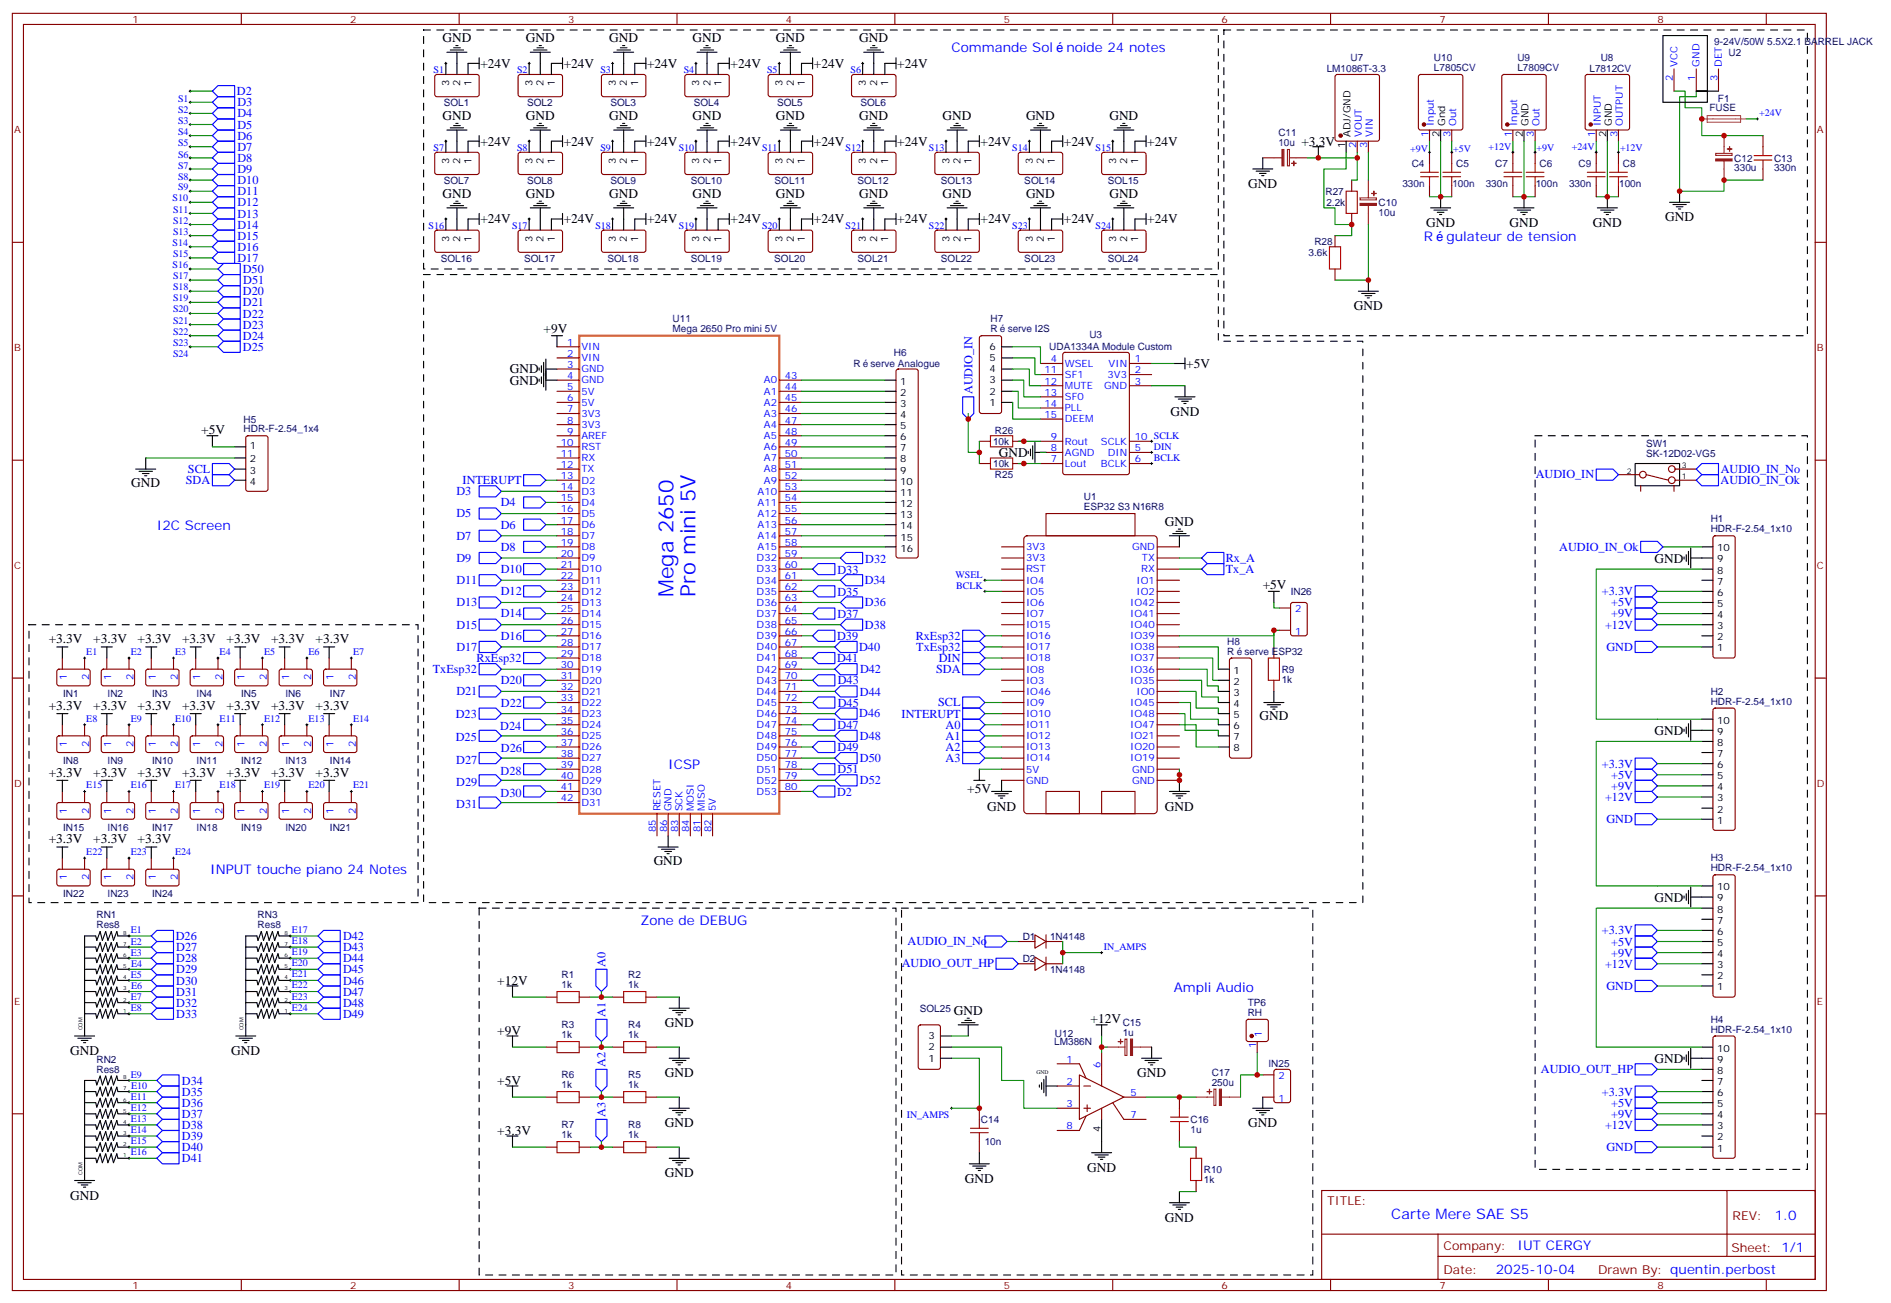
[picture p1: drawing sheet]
<svg xmlns="http://www.w3.org/2000/svg" width="600mm" height="414mm" viewBox="0 0 600 414" stroke-linecap="round" stroke-linejoin="round" font-family="sans-serif">
<defs><g id="words">
<g font-size="6.7" fill="#00f">
<text x="213.7" y="189.5" transform="rotate(-90 213.7 189.5)">Mega 2650</text>
<text x="220.8" y="189.5" transform="rotate(-90 220.8 189.5)">Pro mini 5V</text>
</g>
<text font-size="4.6" fill="#00f" x="441.6" y="386.9">Carte Mere SAE S5</text>
<g font-size="4.2">
<text x="140.4" y="13.4">GND</text>
<text x="166.9" y="13.4">GND</text>
<text x="193.4" y="13.4">GND</text>
<text x="219.8" y="13.4">GND</text>
<text x="246.3" y="13.4">GND</text>
<text x="272.7" y="13.4">GND</text>
<text x="152.5" y="21.5">+24V</text>
<text x="178.9" y="21.5">+24V</text>
<text x="205.4" y="21.5">+24V</text>
<text x="231.9" y="21.5">+24V</text>
<text x="258.3" y="21.5">+24V</text>
<text x="284.8" y="21.5">+24V</text>
<text x="140.4" y="38.1">GND</text>
<text x="166.9" y="38.1">GND</text>
<text x="193.4" y="38.1">GND</text>
<text x="219.8" y="38.1">GND</text>
<text x="246.3" y="38.1">GND</text>
<text x="272.7" y="38.1">GND</text>
<text x="299.2" y="38.1">GND</text>
<text x="325.6" y="38.1">GND</text>
<text x="352.1" y="38.1">GND</text>
<text x="152.5" y="46.2">+24V</text>
<text x="178.9" y="46.2">+24V</text>
<text x="205.4" y="46.2">+24V</text>
<text x="231.9" y="46.2">+24V</text>
<text x="258.3" y="46.2">+24V</text>
<text x="284.8" y="46.2">+24V</text>
<text x="311.2" y="46.2">+24V</text>
<text x="337.7" y="46.2">+24V</text>
<text x="364.1" y="46.2">+24V</text>
<text x="413.1" y="46.2">+3.3V</text>
<text x="396.2" y="59.7">GND</text>
<text x="140.4" y="62.8">GND</text>
<text x="166.9" y="62.8">GND</text>
<text x="193.4" y="62.8">GND</text>
<text x="219.8" y="62.8">GND</text>
<text x="246.3" y="62.8">GND</text>
<text x="272.7" y="62.8">GND</text>
<text x="299.2" y="62.8">GND</text>
<text x="325.6" y="62.8">GND</text>
<text x="352.1" y="62.8">GND</text>
<text x="152.5" y="70.9">+24V</text>
<text x="178.9" y="70.9">+24V</text>
<text x="205.4" y="70.9">+24V</text>
<text x="231.9" y="70.9">+24V</text>
<text x="258.3" y="70.9">+24V</text>
<text x="284.8" y="70.9">+24V</text>
<text x="311.2" y="70.9">+24V</text>
<text x="337.7" y="70.9">+24V</text>
<text x="364.1" y="70.9">+24V</text>
<text x="528.5" y="70.3">GND</text>
<text x="452.6" y="72.1">GND</text>
<text x="479.1" y="72.1">GND</text>
<text x="505.6" y="72.1">GND</text>
<text x="429.7" y="98.5">GND</text>
<text x="172.5" y="105.8">+9V</text>
<text x="161.8" y="118.5">GND</text>
<text x="376.5" y="116.7">+5V</text>
<text x="161.8" y="122">GND</text>
<text x="371.5" y="131.9">GND</text>
<text x="63.9" y="137.6">+5V</text>
<text x="317" y="145">GND</text>
<text x="41.7" y="154.5">GND</text>
<text x="369.7" y="166.8">GND</text>
<text x="525.1" y="178.5">GND</text>
<text x="400.8" y="187">+5V</text>
<text x="15.5" y="204.1">+3.3V</text>
<text x="29.6" y="204.1">+3.3V</text>
<text x="43.7" y="204.1">+3.3V</text>
<text x="57.8" y="204.1">+3.3V</text>
<text x="71.9" y="204.1">+3.3V</text>
<text x="86" y="204.1">+3.3V</text>
<text x="100.1" y="204.1">+3.3V</text>
<text x="15.5" y="225.3">+3.3V</text>
<text x="29.6" y="225.3">+3.3V</text>
<text x="43.7" y="225.3">+3.3V</text>
<text x="57.8" y="225.3">+3.3V</text>
<text x="71.9" y="225.3">+3.3V</text>
<text x="86" y="225.3">+3.3V</text>
<text x="100.1" y="225.3">+3.3V</text>
<text x="399.7" y="228.6">GND</text>
<text x="525.1" y="233.2">GND</text>
<text x="15.5" y="246.5">+3.3V</text>
<text x="29.6" y="246.5">+3.3V</text>
<text x="43.7" y="246.5">+3.3V</text>
<text x="57.8" y="246.5">+3.3V</text>
<text x="71.9" y="246.5">+3.3V</text>
<text x="86" y="246.5">+3.3V</text>
<text x="100.1" y="246.5">+3.3V</text>
<text x="307" y="251.5">+5V</text>
<text x="313.3" y="257.3">GND</text>
<text x="369.7" y="257.2">GND</text>
<text x="15.5" y="267.6">+3.3V</text>
<text x="29.6" y="267.6">+3.3V</text>
<text x="43.7" y="267.6">+3.3V</text>
<text x="207.5" y="274.5">GND</text>
<text x="525.1" y="286.1">GND</text>
<text x="157.8" y="312.6">+12V</text>
<text x="302.7" y="322.1">GND</text>
<text x="157.8" y="328.5">+9V</text>
<text x="211" y="326.1">GND</text>
<text x="346.1" y="324.6">+12V</text>
<text x="22.3" y="334.9">GND</text>
<text x="73.4" y="334.9">GND</text>
<text x="211" y="341.9">GND</text>
<text x="360.9" y="341.9">GND</text>
<text x="525.1" y="337.3">GND</text>
<text x="157.8" y="344.3">+5V</text>
<text x="211" y="357.8">GND</text>
<text x="396.2" y="357.8">GND</text>
<text x="157.8" y="360.2">+3.3V</text>
<text x="345.1" y="371.9">GND</text>
<text x="211" y="373.7">GND</text>
<text x="306.2" y="375.4">GND</text>
<text x="22.3" y="380.7">GND</text>
<text x="369.7" y="387.8">GND</text>
</g>
<g font-size="4.2" fill="#00f">
<text x="302" y="16.6">Commande Sol</text>
<text x="338.5" y="16.6">noide 24 notes</text>
<text x="451.9" y="76.6">R</text>
<text x="459.1" y="76.6">gulateur de tension</text>
<text x="49.8" y="168.3">I2C Screen</text>
<text x="212.1" y="244.1">ICSP</text>
<text x="66.7" y="277.5">INPUT touche piano 24 Notes</text>
<text x="203.2" y="293.5">Zone de DEBUG</text>
<text x="372.6" y="314.7">Ampli Audio</text>
<text x="563.3" y="387.1">1.0</text>
<text x="481.7" y="396.6">IUT CERGY</text>
<text x="474.7" y="404.5">2025-10-04</text>
</g>
<g font-size="3.9" fill="#00f">
<text x="75.2" y="30.2">D2</text>
<text x="75.4" y="33.8">D3</text>
<text x="75.4" y="37.3">D4</text>
<text x="75.4" y="40.8">D5</text>
<text x="75.4" y="44.3">D6</text>
<text x="75.4" y="47.9">D7</text>
<text x="75.4" y="51.4">D8</text>
<text x="75.4" y="54.9">D9</text>
<text x="75.4" y="58.5">D10</text>
<text x="75.4" y="62">D11</text>
<text x="75.4" y="65.5">D12</text>
<text x="75.4" y="69">D13</text>
<text x="75.4" y="72.6">D14</text>
<text x="75.4" y="76.1">D15</text>
<text x="75.4" y="79.6">D16</text>
<text x="75.4" y="83.1">D17</text>
<text x="77.1" y="86.7">D50</text>
<text x="77.1" y="93.7">D20</text>
<text x="77.2" y="90.2">D51</text>
<text x="77.1" y="97.3">D21</text>
<text x="77.1" y="100.8">D22</text>
<text x="77.1" y="104.3">D23</text>
<text x="77.1" y="107.8">D24</text>
<text x="77.1" y="111.4">D25</text>
<text x="308.7" y="125.1" transform="rotate(-90 308.7 125.1)">AUDIO_IN</text>
<text x="59" y="153.6">SDA</text>
<text x="59.6" y="150.1">SCL</text>
<text x="146.8" y="153.7">INTERUPT</text>
<text x="487.4" y="151.8">AUDIO_IN</text>
<text x="546.1" y="153.7">AUDIO_IN_Ok</text>
<text x="546.1" y="150.1">AUDIO_IN_No</text>
<text x="144.8" y="157.1">D3</text>
<text x="158.9" y="160.7">D4</text>
<text x="144.8" y="164.2">D5</text>
<text x="158.9" y="167.7">D6</text>
<text x="144.8" y="171.3">D7</text>
<text x="144.8" y="178.3">D9</text>
<text x="158.9" y="174.8">D8</text>
<text x="274.6" y="178.5">D32</text>
<text x="389" y="178.3">Rx_A</text>
<text x="494.9" y="174.8">AUDIO_IN_Ok</text>
<text x="144.8" y="185.4">D11</text>
<text x="158.9" y="181.8">D10</text>
<text x="265.8" y="182.1">D33</text>
<text x="274.4" y="185.4">D34</text>
<text x="389" y="181.8">Tx_A</text>
<text x="158.9" y="188.9">D12</text>
<text x="265.8" y="189.1">D35</text>
<text x="508.4" y="188.9">+3.3V</text>
<text x="144.8" y="192.4">D13</text>
<text x="158.9" y="196">D14</text>
<text x="265.8" y="196.2">D37</text>
<text x="274.5" y="192.4">D36</text>
<text x="511.4" y="192.5">+5V</text>
<text x="511.4" y="196">+9V</text>
<text x="144.8" y="199.5">D15</text>
<text x="158.9" y="203">D16</text>
<text x="265.7" y="203">D39</text>
<text x="274.5" y="199.5">D38</text>
<text x="290.6" y="203.1">RxEsp32</text>
<text x="509.4" y="199.5">+12V</text>
<text x="144.8" y="206.5">D17</text>
<text x="272.7" y="206.5">D40</text>
<text x="290.8" y="206.6">TxEsp32</text>
<text x="509.9" y="206.6">GND</text>
<text x="137.4" y="213.6">TxEsp32</text>
<text x="151.3" y="210.1">RxEsp32</text>
<text x="265.7" y="210.1">D41</text>
<text x="273" y="213.7">D42</text>
<text x="297.1" y="213.6">SDA</text>
<text x="298" y="210.1">DIN</text>
<text x="144.8" y="220.6">D21</text>
<text x="158.9" y="217.1">D20</text>
<text x="265.9" y="217.2">D43</text>
<text x="272.9" y="220.7">D44</text>
<text x="144.7" y="228">D23</text>
<text x="159" y="224.4">D22</text>
<text x="265.9" y="224.3">D45</text>
<text x="272.7" y="227.7">D46</text>
<text x="286.2" y="227.7">INTERUPT</text>
<text x="297.8" y="224.2">SCL</text>
<text x="158.8" y="231.5">D24</text>
<text x="265.9" y="231.3">D47</text>
<text x="300.1" y="231.3">A0</text>
<text x="144.7" y="235.1">D25</text>
<text x="159" y="238.6">D26</text>
<text x="265.9" y="238.4">D49</text>
<text x="272.9" y="234.8">D48</text>
<text x="300.1" y="238.3">A2</text>
<text x="300.1" y="234.8">A1</text>
<text x="144.8" y="242.4">D27</text>
<text x="158.9" y="245.9">D28</text>
<text x="265.9" y="245.4">D51</text>
<text x="272.9" y="241.9">D50</text>
<text x="300.1" y="241.8">A3</text>
<text x="508.4" y="243.6">+3.3V</text>
<text x="144.8" y="249.5">D29</text>
<text x="272.9" y="249">D52</text>
<text x="511.4" y="247.2">+5V</text>
<text x="511.4" y="250.6">+9V</text>
<text x="144.8" y="256.5">D31</text>
<text x="158.9" y="253">D30</text>
<text x="265.7" y="252.5">D2</text>
<text x="509.4" y="254.2">+12V</text>
<text x="509.9" y="261.3">GND</text>
<text x="55.8" y="298.2">D26</text>
<text x="108.9" y="298.3">D42</text>
<text x="508.4" y="296.5">+3.3V</text>
<text x="56" y="301.9">D27</text>
<text x="56" y="305.4">D28</text>
<text x="108.9" y="301.9">D43</text>
<text x="108.9" y="305.4">D44</text>
<text x="288.1" y="300.1">AUDIO_IN_No</text>
<text x="511.4" y="300.1">+5V</text>
<text x="511.4" y="303.6">+9V</text>
<text x="56" y="308.9">D29</text>
<text x="108.9" y="308.9">D45</text>
<text x="192.2" y="306.7" transform="rotate(-90 192.2 306.7)">A0</text>
<text x="286.2" y="307">AUDIO_OUT_HP</text>
<text x="509.4" y="307.1">+12V</text>
<text x="56" y="312.5">D30</text>
<text x="56" y="316">D31</text>
<text x="108.9" y="312.5">D46</text>
<text x="108.9" y="316">D47</text>
<text x="509.9" y="314.2">GND</text>
<text x="56" y="319.5">D32</text>
<text x="56" y="323">D33</text>
<text x="108.9" y="319.5">D48</text>
<text x="108.9" y="323">D49</text>
<text x="192.2" y="322.6" transform="rotate(-90 192.2 322.6)">A1</text>
<text x="192.2" y="338.5" transform="rotate(-90 192.2 338.5)">A2</text>
<text x="489" y="340.6">AUDIO_OUT_HP</text>
<text x="57.7" y="344.2">D34</text>
<text x="57.7" y="347.7">D35</text>
<text x="508.4" y="347.7">+3.3V</text>
<text x="57.7" y="351.3">D36</text>
<text x="511.4" y="351.2">+5V</text>
<text x="57.7" y="354.8">D37</text>
<text x="57.7" y="358.3">D38</text>
<text x="192.2" y="354.4" transform="rotate(-90 192.2 354.4)">A3</text>
<text x="509.4" y="358.3">+12V</text>
<text x="511.4" y="354.7">+9V</text>
<text x="57.7" y="361.8">D39</text>
<text x="57.7" y="365.4">D40</text>
<text x="509.9" y="365.3">GND</text>
<text x="57.7" y="368.9">D41</text>
</g>
<g font-size="3.9" fill="#800">
<text x="421.3" y="382.4">TITLE:</text>
<text x="549.9" y="387.1">REV:</text>
<text x="458.2" y="396.6">Company:</text>
<text x="549.5" y="397.2">Sheet: 1/1</text>
<text x="458.2" y="404.3">Date:</text>
<text x="507.2" y="404.4">Drawn By: quentin.perbost</text>
</g>
<g font-size="3.2" fill="#800">
<text x="42" y="7.2">1</text>
<text x="111.2" y="7.2">2</text>
<text x="180.3" y="7.2">3</text>
<text x="249.4" y="7.2">4</text>
<text x="318.6" y="7.2">5</text>
<text x="387.7" y="7.2">6</text>
<text x="456.9" y="7.2">7</text>
<text x="526" y="7.2">8</text>
<text x="4.4" y="42.3">A</text>
<text x="576.7" y="42.3">A</text>
<text x="4.4" y="111.5">B</text>
<text x="576.7" y="111.5">B</text>
<text x="4.4" y="180.6">C</text>
<text x="576.7" y="180.6">C</text>
<text x="4.4" y="249.8">D</text>
<text x="576.7" y="249.8">D</text>
<text x="4.4" y="318.9">E</text>
<text x="576.7" y="318.9">E</text>
<text x="42" y="409">1</text>
<text x="111.2" y="409">2</text>
<text x="180.3" y="409">3</text>
<text x="249.4" y="409">4</text>
<text x="318.6" y="409">5</text>
<text x="387.7" y="409">6</text>
<text x="456.9" y="409">7</text>
<text x="526" y="409">8</text>
</g>
<g font-size="3.2" fill="#000080">
<text x="544.1" y="14.2">9-24V/50W 5.5X2.1 BARREL JACK</text>
<text x="548.6" y="17.8">U2</text>
<text x="421.1" y="23">LM1086T-3.3</text>
<text x="428.7" y="19.4">U7</text>
<text x="455.1" y="22.6">L7805CV</text>
<text x="455.1" y="19.4">U10</text>
<text x="481.6" y="22.6">L7809CV</text>
<text x="481.6" y="19.4">U9</text>
<text x="504.5" y="23">L7812CV</text>
<text x="508" y="19.4">U8</text>
<text x="140.8" y="33.6">SOL1</text>
<text x="167.3" y="33.6">SOL2</text>
<text x="193.7" y="33.6">SOL3</text>
<text x="220.2" y="33.6">SOL4</text>
<text x="246.6" y="33.6">SOL5</text>
<text x="273.1" y="33.6">SOL6</text>
<text x="542.5" y="35.3">FUSE</text>
<text x="545.3" y="32.5">F1</text>
<text x="405.7" y="46.4">10u</text>
<text x="405.7" y="43.2">C11</text>
<text x="448.1" y="53">C4</text>
<text x="462.2" y="53">C5</text>
<text x="474.5" y="53">C7</text>
<text x="488.6" y="53">C6</text>
<text x="501" y="53">C9</text>
<text x="515.1" y="53">C8</text>
<text x="550.4" y="51.3">C12</text>
<text x="563.1" y="51.3">C13</text>
<text x="140.8" y="58.3">SOL7</text>
<text x="167.3" y="58.3">SOL8</text>
<text x="193.7" y="58.3">SOL9</text>
<text x="219.3" y="58.3">SOL10</text>
<text x="245.9" y="58.3">SOL11</text>
<text x="272.2" y="58.3">SOL12</text>
<text x="298.7" y="58.3">SOL13</text>
<text x="325.1" y="58.3">SOL14</text>
<text x="351.6" y="58.3">SOL15</text>
<text x="445.1" y="59.5">330n</text>
<text x="461" y="59.5">100n</text>
<text x="471.6" y="59.5">330n</text>
<text x="487.4" y="59.5">100n</text>
<text x="498" y="59.5">330n</text>
<text x="513.9" y="59.5">100n</text>
<text x="550.4" y="54.4">330u</text>
<text x="563.1" y="54.4">330n</text>
<text x="420.7" y="61.8">R27</text>
<text x="421" y="65.3">2.2k</text>
<text x="437.6" y="65.3">C10</text>
<text x="437.6" y="68.5">10u</text>
<text x="417.2" y="77.7">R28</text>
<text x="139.9" y="83">SOL16</text>
<text x="166.4" y="83">SOL17</text>
<text x="192.8" y="83">SOL18</text>
<text x="219.3" y="83">SOL19</text>
<text x="245.7" y="83">SOL20</text>
<text x="272.2" y="83">SOL21</text>
<text x="298.7" y="83">SOL22</text>
<text x="325.1" y="83">SOL23</text>
<text x="351.6" y="83">SOL24</text>
<text x="415.3" y="81.2">3.6k</text>
<text x="213.5" y="105.5">Mega 2650 Pro mini 5V</text>
<text x="213.5" y="102.3">U11</text>
<text x="314.4" y="105.5">R</text>
<text x="314.4" y="102.3">H7</text>
<text x="319.8" y="105.5">serve I2S</text>
<text x="345.8" y="107.4">U3</text>
<text x="283.7" y="112.9">H6</text>
<text x="333" y="111.2">UDA1334A Module Custom</text>
<text x="270.9" y="116.5">R</text>
<text x="276.3" y="116.5">serve Analogue</text>
<text x="77.3" y="137.2">HDR-F-2.54_1x4</text>
<text x="77.3" y="134.1">H5</text>
<text x="315.8" y="137.7">R26</text>
<text x="315.2" y="141.2">10k</text>
<text x="522.5" y="141.7">SW1</text>
<text x="315.2" y="148.3">10k</text>
<text x="522.5" y="144.9">SK-12D02-VG5</text>
<text x="315.8" y="151.8">R25</text>
<text x="344" y="161.9">ESP32 S3 N16R8</text>
<text x="344" y="158.7">U1</text>
<text x="543" y="165.8">H1</text>
<text x="543" y="169">HDR-F-2.54_1x10</text>
<text x="409.7" y="188.8">IN26</text>
<text x="389.5" y="207.8">R</text>
<text x="389.5" y="204.7">H8</text>
<text x="395" y="207.8">serve ESP32</text>
<text x="406.8" y="213.5">R9</text>
<text x="20.1" y="221.3">IN1</text>
<text x="34.2" y="221.3">IN2</text>
<text x="48.3" y="221.3">IN3</text>
<text x="62.4" y="221.3">IN4</text>
<text x="76.5" y="221.3">IN5</text>
<text x="90.6" y="221.3">IN6</text>
<text x="104.7" y="221.3">IN7</text>
<text x="406.8" y="216.7">1k</text>
<text x="543" y="220.4">H2</text>
<text x="543" y="223.7">HDR-F-2.54_1x10</text>
<text x="20.1" y="242.4">IN8</text>
<text x="34.2" y="242.4">IN9</text>
<text x="48.3" y="242.4">IN10</text>
<text x="62.4" y="242.4">IN11</text>
<text x="76.5" y="242.4">IN12</text>
<text x="90.6" y="242.4">IN13</text>
<text x="104.7" y="242.4">IN14</text>
<text x="20.1" y="263.6">IN15</text>
<text x="34.2" y="263.6">IN16</text>
<text x="48.3" y="263.6">IN17</text>
<text x="62.4" y="263.6">IN18</text>
<text x="76.5" y="263.6">IN19</text>
<text x="90.6" y="263.6">IN20</text>
<text x="104.7" y="263.6">IN21</text>
<text x="543" y="273.4">H3</text>
<text x="543" y="276.6">HDR-F-2.54_1x10</text>
<text x="20.1" y="284.8">IN22</text>
<text x="34.2" y="284.8">IN23</text>
<text x="48.3" y="284.8">IN24</text>
<text x="30.6" y="291.4">RN1</text>
<text x="81.8" y="291.4">RN3</text>
<text x="30.6" y="294.6">Res8</text>
<text x="81.8" y="294.6">Res8</text>
<text x="324.6" y="298.2">D1</text>
<text x="333.3" y="298.2">1N4148</text>
<text x="324.6" y="305.2">D2</text>
<text x="178.2" y="310.4">R1</text>
<text x="199.4" y="310.4">R2</text>
<text x="333.3" y="308.8">1N4148</text>
<text x="178.2" y="313.6">1k</text>
<text x="199.4" y="313.6">1k</text>
<text x="291.9" y="321.1">SOL25</text>
<text x="396" y="322.4">RH</text>
<text x="396" y="319.3">TP6</text>
<text x="178.2" y="329.5">1k</text>
<text x="178.2" y="326.3">R3</text>
<text x="199.4" y="329.5">1k</text>
<text x="199.4" y="326.3">R4</text>
<text x="334.8" y="329.1">U12</text>
<text x="356.4" y="328.7">1u</text>
<text x="356.4" y="325.5">C15</text>
<text x="543" y="327.7">HDR-F-2.54_1x10</text>
<text x="543" y="324.5">H4</text>
<text x="334.6" y="331.7">LM386N</text>
<text x="30.6" y="340.4">Res8</text>
<text x="30.6" y="337.2">RN2</text>
<text x="384.6" y="341.4">C17</text>
<text x="402.6" y="338.8">IN25</text>
<text x="178.2" y="345.4">1k</text>
<text x="178.2" y="342.2">R6</text>
<text x="199.4" y="345.4">1k</text>
<text x="199.4" y="342.2">R5</text>
<text x="384.6" y="344.6">250u</text>
<text x="178.2" y="358.1">R7</text>
<text x="199.4" y="358.1">R8</text>
<text x="311.3" y="356.4">C14</text>
<text x="377.9" y="359.6">1u</text>
<text x="377.9" y="356.4">C16</text>
<text x="178.2" y="361.2">1k</text>
<text x="199.4" y="361.2">1k</text>
<text x="312.5" y="363.4">10n</text>
<text x="382.1" y="375.4">1k</text>
<text x="382.1" y="372.3">R10</text>
</g>
<g font-size="3.2" fill="#00f">
<text x="137.6" y="23.3">S1</text>
<text x="164.1" y="23.3">S2</text>
<text x="190.6" y="23.3">S3</text>
<text x="217" y="23.3">S4</text>
<text x="243.5" y="23.3">S5</text>
<text x="269.9" y="23.3">S6</text>
<text x="532.4" y="21.2" transform="rotate(-90 532.4 21.2)">VCC</text>
<text x="539.4" y="21.2" transform="rotate(-90 539.4 21.2)">GND</text>
<text x="546.5" y="21.2" transform="rotate(-90 546.5 21.2)">DET</text>
<text x="531" y="25.7" transform="rotate(-90 531 25.7)">2</text>
<text x="538" y="25.7" transform="rotate(-90 538 25.7)">1</text>
<text x="545.1" y="25.7" transform="rotate(-90 545.1 25.7)">3</text>
<text x="56.5" y="32.4">S1</text>
<text x="56.5" y="35.9">S2</text>
<text x="56.5" y="39.4">S3</text>
<text x="455.1" y="40" transform="rotate(-90 455.1 40)">Input</text>
<text x="462.2" y="40" transform="rotate(-90 462.2 40)">Out</text>
<text x="481.6" y="40" transform="rotate(-90 481.6 40)">Input</text>
<text x="488.6" y="40" transform="rotate(-90 488.6 40)">Out</text>
<text x="508" y="40" transform="rotate(-90 508 40)">INPUT</text>
<text x="515.1" y="40" transform="rotate(-90 515.1 40)">OUTPUT</text>
<text x="558.3" y="36.8">+24V</text>
<text x="56.5" y="42.9">S4</text>
<text x="56.5" y="46.5">S5</text>
<text x="137.6" y="48">S7</text>
<text x="164.1" y="48">S8</text>
<text x="190.6" y="48">S9</text>
<text x="215.4" y="48">S10</text>
<text x="241.9" y="48">S11</text>
<text x="268.3" y="48">S12</text>
<text x="294.8" y="48">S13</text>
<text x="321.3" y="48">S14</text>
<text x="347.7" y="48">S15</text>
<text x="430.4" y="47" transform="rotate(-90 430.4 47)">2</text>
<text x="432.2" y="43.5" transform="rotate(-90 432.2 43.5)">VOUT</text>
<text x="434" y="47" transform="rotate(-90 434 47)">3</text>
<text x="435.7" y="43.5" transform="rotate(-90 435.7 43.5)">VIN</text>
<text x="453.4" y="43.5" transform="rotate(-90 453.4 43.5)">1</text>
<text x="460.4" y="43.5" transform="rotate(-90 460.4 43.5)">3</text>
<text x="472.4" y="47.6">+12V</text>
<text x="479.8" y="43.5" transform="rotate(-90 479.8 43.5)">1</text>
<text x="486.9" y="43.5" transform="rotate(-90 486.9 43.5)">3</text>
<text x="487.7" y="47.9">+9V</text>
<text x="498.9" y="47.6">+24V</text>
<text x="506.3" y="43.5" transform="rotate(-90 506.3 43.5)">1</text>
<text x="513.3" y="43.5" transform="rotate(-90 513.3 43.5)">3</text>
<text x="514.2" y="47.9">+12V</text>
<text x="56.5" y="50">S6</text>
<text x="56.5" y="53.5">S7</text>
<text x="447.5" y="48.1">+9V</text>
<text x="461.3" y="48.4">+5V</text>
<text x="56.5" y="57.1">S8</text>
<text x="54.8" y="63.9">S10</text>
<text x="56.5" y="60.4">S9</text>
<text x="54.9" y="67.5">S11</text>
<text x="54.9" y="71">S12</text>
<text x="54.9" y="74.5">S13</text>
<text x="136" y="72.7">S16</text>
<text x="162.5" y="72.7">S17</text>
<text x="189" y="72.7">S18</text>
<text x="215.4" y="72.7">S19</text>
<text x="241.9" y="72.7">S20</text>
<text x="268.3" y="72.7">S21</text>
<text x="294.8" y="72.7">S22</text>
<text x="321.3" y="72.7">S23</text>
<text x="347.7" y="72.7">S24</text>
<text x="54.8" y="78">S14</text>
<text x="54.9" y="81.6">S15</text>
<text x="54.8" y="85.1">S16</text>
<text x="54.9" y="88.6">S17</text>
<text x="54.9" y="92.1">S18</text>
<text x="54.9" y="95.6">S19</text>
<text x="54.9" y="99.1">S20</text>
<text x="54.9" y="102.7">S21</text>
<text x="54.9" y="106.2">S22</text>
<text x="54.9" y="109.7">S23</text>
<text x="54.9" y="113.3">S24</text>
<text x="180.1" y="109.7">1</text>
<text x="180.1" y="113.2">2</text>
<text x="184.5" y="111.1">VIN</text>
<text x="180.1" y="116.8">3</text>
<text x="184.5" y="114.7">VIN</text>
<text x="184.5" y="118.2">GND</text>
<text x="331.5" y="118.5">11</text>
<text x="333.5" y="115">4</text>
<text x="338" y="116.4">WSEL</text>
<text x="338" y="119.9">SF1</text>
<text x="351.6" y="119.9">3V3</text>
<text x="351.9" y="116.4">VIN</text>
<text x="360.2" y="115">1</text>
<text x="360.2" y="118.5">2</text>
<text x="180.1" y="120.3">4</text>
<text x="180.1" y="123.8">5</text>
<text x="184.5" y="121.7">GND</text>
<text x="184.5" y="125.2">5V</text>
<text x="242.4" y="125.2">A1</text>
<text x="242.4" y="121.7">A0</text>
<text x="249.1" y="123.8">44</text>
<text x="249.1" y="120.3">43</text>
<text x="331.5" y="122.1">12</text>
<text x="331.5" y="125.6">13</text>
<text x="338" y="123.5">MUTE</text>
<text x="350.5" y="123.5">GND</text>
<text x="360.2" y="122.1">3</text>
<text x="180.1" y="127.4">6</text>
<text x="180.1" y="130.9">7</text>
<text x="184.5" y="128.8">5V</text>
<text x="242.4" y="128.8">A2</text>
<text x="249.1" y="130.9">46</text>
<text x="249.1" y="127.4">45</text>
<text x="331.5" y="129.1">14</text>
<text x="338" y="127">SF0</text>
<text x="338" y="130.5">PLL</text>
<text x="180.1" y="137.9">9</text>
<text x="180.1" y="134.4">8</text>
<text x="184.5" y="132.3">3V3</text>
<text x="184.5" y="135.8">3V3</text>
<text x="242.4" y="135.8">A4</text>
<text x="242.4" y="132.3">A3</text>
<text x="249.1" y="137.9">48</text>
<text x="249.1" y="134.4">47</text>
<text x="331.5" y="132.6">15</text>
<text x="338" y="134.1">DEEM</text>
<text x="178" y="141.5">10</text>
<text x="184.5" y="139.3">AREF</text>
<text x="184.5" y="142.9">RST</text>
<text x="242.4" y="142.9">A6</text>
<text x="242.4" y="139.3">A5</text>
<text x="249.1" y="141.5">49</text>
<text x="333.5" y="143.2">8</text>
<text x="333.5" y="139.7">9</text>
<text x="338" y="141.1">Rout</text>
<text x="349.4" y="141.1">SCLK</text>
<text x="360.2" y="143.2">5</text>
<text x="360.2" y="139.7">10 SCLK</text>
<text x="366.2" y="142.7">DIN</text>
<text x="178" y="145">11</text>
<text x="178" y="148.5">12</text>
<text x="184.5" y="146.4">RX</text>
<text x="184.5" y="149.9">TX</text>
<text x="242.4" y="149.9">A8</text>
<text x="242.4" y="146.4">A7</text>
<text x="249.1" y="148.5">51</text>
<text x="249.1" y="145">50</text>
<text x="333.5" y="146.8">7</text>
<text x="338" y="148.2">Lout</text>
<text x="338" y="144.6">AGND</text>
<text x="349.4" y="148.2">BCLK</text>
<text x="351.6" y="144.6">DIN</text>
<text x="360.2" y="146.8">6</text>
<text x="366.2" y="146.2">BCLK</text>
<text x="178" y="152">13</text>
<text x="178" y="155.6">14</text>
<text x="184.5" y="153.5">D2</text>
<text x="242.4" y="153.5">A9</text>
<text x="249.1" y="155.6">53</text>
<text x="249.1" y="152">52</text>
<text x="178" y="159.1">15</text>
<text x="184.5" y="157">D3</text>
<text x="184.5" y="160.5">D4</text>
<text x="240.4" y="160.5">A11</text>
<text x="240.4" y="157">A10</text>
<text x="249.1" y="159.1">54</text>
<text x="178" y="162.6">16</text>
<text x="178" y="166.2">17</text>
<text x="184.5" y="164">D5</text>
<text x="184.5" y="167.6">D6</text>
<text x="240.4" y="167.6">A13</text>
<text x="240.4" y="164">A12</text>
<text x="249.1" y="166.2">56</text>
<text x="249.1" y="162.6">55</text>
<text x="178" y="169.7">18</text>
<text x="178" y="173.2">19</text>
<text x="184.5" y="171.1">D7</text>
<text x="240.4" y="171.1">A14</text>
<text x="249.1" y="173.2">58</text>
<text x="249.1" y="169.7">57</text>
<text x="178" y="176.7">20</text>
<text x="184.5" y="174.6">D8</text>
<text x="184.5" y="178.2">D9</text>
<text x="240.1" y="178.2">D32</text>
<text x="240.4" y="174.6">A15</text>
<text x="249.1" y="176.7">59</text>
<text x="325.6" y="178.2">3V3</text>
<text x="325.6" y="174.6">3V3</text>
<text x="359.3" y="174.6">GND</text>
<text x="362.4" y="178.2">TX</text>
<text x="178" y="180.3">21</text>
<text x="178" y="183.8">22</text>
<text x="184.5" y="181.7">D10</text>
<text x="184.5" y="185.2">D11</text>
<text x="240.1" y="185.2">D34</text>
<text x="240.1" y="181.7">D33</text>
<text x="249.1" y="183.8">61</text>
<text x="249.1" y="180.3">60</text>
<text x="303.3" y="183.5">WSEL</text>
<text x="325.6" y="181.7">RST</text>
<text x="325.6" y="185.2">IO4</text>
<text x="360.7" y="185.2">IO1</text>
<text x="362.2" y="181.7">RX</text>
<text x="178" y="187.3">23</text>
<text x="178" y="190.9">24</text>
<text x="184.5" y="188.7">D12</text>
<text x="240.1" y="188.7">D35</text>
<text x="249.1" y="190.9">63</text>
<text x="249.1" y="187.3">62</text>
<text x="303.5" y="186.8">BCLK</text>
<text x="325.6" y="188.7">IO5</text>
<text x="360.7" y="188.7">IO2</text>
<text x="178" y="194.4">25</text>
<text x="178" y="197.9">26</text>
<text x="184.5" y="192.3">D13</text>
<text x="184.5" y="195.8">D14</text>
<text x="240.1" y="195.8">D37</text>
<text x="240.1" y="192.3">D36</text>
<text x="249.1" y="197.9">65</text>
<text x="249.1" y="194.4">64</text>
<text x="325.6" y="192.3">IO6</text>
<text x="325.6" y="195.8">IO7</text>
<text x="358.7" y="192.3">IO42</text>
<text x="358.7" y="195.8">IO41</text>
<text x="411.1" y="194.4">2</text>
<text x="178" y="201.4">27</text>
<text x="184.5" y="199.3">D15</text>
<text x="184.5" y="202.8">D16</text>
<text x="240.1" y="202.8">D39</text>
<text x="240.1" y="199.3">D38</text>
<text x="249.1" y="201.4">66</text>
<text x="325.6" y="199.3">IO15</text>
<text x="325.6" y="202.8">IO16</text>
<text x="358.7" y="199.3">IO40</text>
<text x="358.7" y="202.8">IO39</text>
<text x="411.1" y="201.4">1</text>
<text x="27.4" y="207.9">E1</text>
<text x="41.5" y="207.9">E2</text>
<text x="55.6" y="207.9">E3</text>
<text x="69.7" y="207.9">E4</text>
<text x="83.8" y="207.9">E5</text>
<text x="97.9" y="207.9">E6</text>
<text x="112" y="207.9">E7</text>
<text x="178" y="205">28</text>
<text x="178" y="208.5">29</text>
<text x="184.5" y="206.4">D17</text>
<text x="184.5" y="209.9">D18</text>
<text x="240.1" y="209.9">D41</text>
<text x="240.1" y="206.4">D40</text>
<text x="249.1" y="208.5">68</text>
<text x="249.1" y="205">67</text>
<text x="325.6" y="206.4">IO17</text>
<text x="325.6" y="209.9">IO18</text>
<text x="358.7" y="206.4">IO38</text>
<text x="358.7" y="209.9">IO37</text>
<text x="21.2" y="215.9" transform="rotate(-90 21.2 215.9)">1</text>
<text x="28.3" y="215.9" transform="rotate(-90 28.3 215.9)">2</text>
<text x="35.3" y="215.9" transform="rotate(-90 35.3 215.9)">1</text>
<text x="42.4" y="215.9" transform="rotate(-90 42.4 215.9)">2</text>
<text x="49.4" y="215.9" transform="rotate(-90 49.4 215.9)">1</text>
<text x="56.5" y="215.9" transform="rotate(-90 56.5 215.9)">2</text>
<text x="63.5" y="215.9" transform="rotate(-90 63.5 215.9)">1</text>
<text x="70.6" y="215.9" transform="rotate(-90 70.6 215.9)">2</text>
<text x="77.6" y="215.9" transform="rotate(-90 77.6 215.9)">1</text>
<text x="84.7" y="215.9" transform="rotate(-90 84.7 215.9)">2</text>
<text x="91.8" y="215.9" transform="rotate(-90 91.8 215.9)">1</text>
<text x="98.8" y="215.9" transform="rotate(-90 98.8 215.9)">2</text>
<text x="105.9" y="215.9" transform="rotate(-90 105.9 215.9)">1</text>
<text x="112.9" y="215.9" transform="rotate(-90 112.9 215.9)">2</text>
<text x="178" y="212">30</text>
<text x="178" y="215.5">31</text>
<text x="184.5" y="213.4">D19</text>
<text x="240.1" y="213.4">D42</text>
<text x="249.1" y="215.5">70</text>
<text x="249.1" y="212">69</text>
<text x="325.6" y="213.4">IO8</text>
<text x="358.7" y="213.4">IO36</text>
<text x="178" y="219.1">32</text>
<text x="184.5" y="217">D20</text>
<text x="184.5" y="220.5">D21</text>
<text x="240.1" y="220.5">D44</text>
<text x="240.1" y="217">D43</text>
<text x="249.1" y="219.1">71</text>
<text x="325.6" y="217">IO3</text>
<text x="325.6" y="220.5">IO46</text>
<text x="358.7" y="217">IO35</text>
<text x="360.7" y="220.5">IO0</text>
<text x="178" y="222.6">33</text>
<text x="178" y="226.1">34</text>
<text x="184.5" y="224">D22</text>
<text x="184.5" y="227.5">D23</text>
<text x="240.1" y="227.5">D46</text>
<text x="240.1" y="224">D45</text>
<text x="249.1" y="226.1">73</text>
<text x="249.1" y="222.6">72</text>
<text x="325.6" y="224">IO9</text>
<text x="325.6" y="227.5">IO10</text>
<text x="358.7" y="224">IO45</text>
<text x="358.7" y="227.5">IO48</text>
<text x="27.4" y="229">E8</text>
<text x="41.5" y="229">E9</text>
<text x="55.6" y="229">E10</text>
<text x="69.7" y="229">E11</text>
<text x="83.8" y="229">E12</text>
<text x="97.9" y="229">E13</text>
<text x="112" y="229">E14</text>
<text x="178" y="229.7">35</text>
<text x="178" y="233.2">36</text>
<text x="184.5" y="231.1">D24</text>
<text x="240.1" y="231.1">D47</text>
<text x="249.1" y="233.2">75</text>
<text x="249.1" y="229.7">74</text>
<text x="325.6" y="231.1">IO11</text>
<text x="358.7" y="231.1">IO47</text>
<text x="21.2" y="237.1" transform="rotate(-90 21.2 237.1)">1</text>
<text x="28.3" y="237.1" transform="rotate(-90 28.3 237.1)">2</text>
<text x="35.3" y="237.1" transform="rotate(-90 35.3 237.1)">1</text>
<text x="42.4" y="237.1" transform="rotate(-90 42.4 237.1)">2</text>
<text x="49.4" y="237.1" transform="rotate(-90 49.4 237.1)">1</text>
<text x="56.5" y="237.1" transform="rotate(-90 56.5 237.1)">2</text>
<text x="63.5" y="237.1" transform="rotate(-90 63.5 237.1)">1</text>
<text x="70.6" y="237.1" transform="rotate(-90 70.6 237.1)">2</text>
<text x="77.6" y="237.1" transform="rotate(-90 77.6 237.1)">1</text>
<text x="84.7" y="237.1" transform="rotate(-90 84.7 237.1)">2</text>
<text x="91.8" y="237.1" transform="rotate(-90 91.8 237.1)">1</text>
<text x="98.8" y="237.1" transform="rotate(-90 98.8 237.1)">2</text>
<text x="105.9" y="237.1" transform="rotate(-90 105.9 237.1)">1</text>
<text x="112.9" y="237.1" transform="rotate(-90 112.9 237.1)">2</text>
<text x="178" y="236.7">37</text>
<text x="184.5" y="234.6">D25</text>
<text x="184.5" y="238.1">D26</text>
<text x="240.1" y="238.1">D49</text>
<text x="240.1" y="234.6">D48</text>
<text x="249.1" y="236.7">76</text>
<text x="325.6" y="234.6">IO12</text>
<text x="325.6" y="238.1">IO13</text>
<text x="358.7" y="234.6">IO21</text>
<text x="358.7" y="238.1">IO20</text>
<text x="178" y="240.2">38</text>
<text x="178" y="243.8">39</text>
<text x="184.5" y="241.7">D27</text>
<text x="184.5" y="245.2">D28</text>
<text x="240.1" y="245.2">D51</text>
<text x="240.1" y="241.7">D50</text>
<text x="249.1" y="243.8">78</text>
<text x="249.1" y="240.2">77</text>
<text x="325.6" y="241.7">IO14</text>
<text x="325.6" y="245.2">5V</text>
<text x="358.7" y="241.7">IO19</text>
<text x="359.3" y="245.2">GND</text>
<text x="27.4" y="250.2">E15</text>
<text x="41.5" y="250.2">E16</text>
<text x="55.6" y="250.2">E17</text>
<text x="69.7" y="250.2">E18</text>
<text x="83.8" y="250.2">E19</text>
<text x="97.9" y="250.2">E20</text>
<text x="112" y="250.2">E21</text>
<text x="178" y="247.3">40</text>
<text x="178" y="250.8">41</text>
<text x="184.5" y="248.7">D29</text>
<text x="240.1" y="248.7">D52</text>
<text x="249.1" y="250.8">80</text>
<text x="249.1" y="247.3">79</text>
<text x="325.6" y="248.7">GND</text>
<text x="359.3" y="248.7">GND</text>
<text x="178" y="254.4">42</text>
<text x="184.5" y="252.2">D30</text>
<text x="184.5" y="255.8">D31</text>
<text x="209.6" y="257.5" transform="rotate(-90 209.6 257.5)">RESET</text>
<text x="213.1" y="257.5" transform="rotate(-90 213.1 257.5)">GND</text>
<text x="216.6" y="257.5" transform="rotate(-90 216.6 257.5)">SCK</text>
<text x="220.2" y="257.5" transform="rotate(-90 220.2 257.5)">MOSI</text>
<text x="223.7" y="257.5" transform="rotate(-90 223.7 257.5)">MISO</text>
<text x="227.2" y="257.5" transform="rotate(-90 227.2 257.5)">5V</text>
<text x="240.1" y="252.2">D53</text>
<text x="21.2" y="258.2" transform="rotate(-90 21.2 258.2)">1</text>
<text x="28.3" y="258.2" transform="rotate(-90 28.3 258.2)">2</text>
<text x="35.3" y="258.2" transform="rotate(-90 35.3 258.2)">1</text>
<text x="42.4" y="258.2" transform="rotate(-90 42.4 258.2)">2</text>
<text x="49.4" y="258.2" transform="rotate(-90 49.4 258.2)">1</text>
<text x="56.5" y="258.2" transform="rotate(-90 56.5 258.2)">2</text>
<text x="63.5" y="258.2" transform="rotate(-90 63.5 258.2)">1</text>
<text x="70.6" y="258.2" transform="rotate(-90 70.6 258.2)">2</text>
<text x="77.6" y="258.2" transform="rotate(-90 77.6 258.2)">1</text>
<text x="84.7" y="258.2" transform="rotate(-90 84.7 258.2)">2</text>
<text x="91.8" y="258.2" transform="rotate(-90 91.8 258.2)">1</text>
<text x="98.8" y="258.2" transform="rotate(-90 98.8 258.2)">2</text>
<text x="105.9" y="258.2" transform="rotate(-90 105.9 258.2)">1</text>
<text x="112.9" y="258.2" transform="rotate(-90 112.9 258.2)">2</text>
<text x="208.2" y="264" transform="rotate(-90 208.2 264)">85</text>
<text x="211.7" y="264" transform="rotate(-90 211.7 264)">86</text>
<text x="215.2" y="264" transform="rotate(-90 215.2 264)">83</text>
<text x="218.8" y="264" transform="rotate(-90 218.8 264)">84</text>
<text x="222.3" y="264" transform="rotate(-90 222.3 264)">81</text>
<text x="225.8" y="264" transform="rotate(-90 225.8 264)">82</text>
<text x="27.4" y="271.4">E22</text>
<text x="41.5" y="271.4">E23</text>
<text x="55.6" y="271.4">E24</text>
<text x="21.2" y="279.4" transform="rotate(-90 21.2 279.4)">1</text>
<text x="28.3" y="279.4" transform="rotate(-90 28.3 279.4)">2</text>
<text x="35.3" y="279.4" transform="rotate(-90 35.3 279.4)">1</text>
<text x="42.4" y="279.4" transform="rotate(-90 42.4 279.4)">2</text>
<text x="49.4" y="279.4" transform="rotate(-90 49.4 279.4)">1</text>
<text x="56.5" y="279.4" transform="rotate(-90 56.5 279.4)">2</text>
<text x="41.5" y="296.3">E1</text>
<text x="41.5" y="299.8">E2</text>
<text x="92.6" y="296.1">E17</text>
<text x="92.6" y="299.6">E18</text>
<text x="41.5" y="303.3">E3</text>
<text x="92.6" y="303.1">E19</text>
<text x="350.3" y="301.4">IN_AMPS</text>
<text x="41.5" y="310.4">E5</text>
<text x="41.6" y="306.8">E4</text>
<text x="92.6" y="306.7">E20</text>
<text x="92.6" y="310.2">E21</text>
<text x="41.5" y="317.4">E7</text>
<text x="41.6" y="313.9">E6</text>
<text x="92.6" y="313.7">E22</text>
<text x="92.6" y="317.2">E23</text>
<text x="41.5" y="320.9">E8</text>
<text x="92.6" y="320.8">E24</text>
<text x="400.4" y="329.2" transform="rotate(-90 400.4 329.2)">1</text>
<text x="398.7" y="332.7" transform="rotate(-90 398.7 332.7)">1</text>
<text x="338.4" y="337.3">1</text>
<text x="349.3" y="339" transform="rotate(-90 349.3 339)">6</text>
<text x="41.5" y="342.1">E9</text>
<text x="41.6" y="345.6">E10</text>
<text x="338.4" y="344.3">2</text>
<text x="358.8" y="347.8">5</text>
<text x="405.8" y="342.5">2</text>
<text x="41.5" y="349.2">E11</text>
<text x="41.5" y="352.7">E12</text>
<text x="338.4" y="351.4">3</text>
<text x="405.8" y="349.6">1</text>
<text x="41.5" y="356">E13</text>
<text x="41.5" y="359.6">E14</text>
<text x="287.8" y="354.8">IN_AMPS</text>
<text x="338.4" y="358.4">8</text>
<text x="358.8" y="354.9">7</text>
<text x="41.5" y="363.1">E15</text>
<text x="41.5" y="366.6">E16</text>
</g>
<g font-size="3.2">
<text x="142.6" y="27.4" transform="rotate(-90 142.6 27.4)">3</text>
<text x="146.1" y="27.4" transform="rotate(-90 146.1 27.4)">2</text>
<text x="149.6" y="27.4" transform="rotate(-90 149.6 27.4)">1</text>
<text x="169" y="27.4" transform="rotate(-90 169 27.4)">3</text>
<text x="172.5" y="27.4" transform="rotate(-90 172.5 27.4)">2</text>
<text x="176.1" y="27.4" transform="rotate(-90 176.1 27.4)">1</text>
<text x="195.5" y="27.4" transform="rotate(-90 195.5 27.4)">3</text>
<text x="199" y="27.4" transform="rotate(-90 199 27.4)">2</text>
<text x="202.5" y="27.4" transform="rotate(-90 202.5 27.4)">1</text>
<text x="221.9" y="27.4" transform="rotate(-90 221.9 27.4)">3</text>
<text x="225.5" y="27.4" transform="rotate(-90 225.5 27.4)">2</text>
<text x="229" y="27.4" transform="rotate(-90 229 27.4)">1</text>
<text x="248.4" y="27.4" transform="rotate(-90 248.4 27.4)">3</text>
<text x="251.9" y="27.4" transform="rotate(-90 251.9 27.4)">2</text>
<text x="255.4" y="27.4" transform="rotate(-90 255.4 27.4)">1</text>
<text x="274.8" y="27.4" transform="rotate(-90 274.8 27.4)">3</text>
<text x="278.4" y="27.4" transform="rotate(-90 278.4 27.4)">2</text>
<text x="281.9" y="27.4" transform="rotate(-90 281.9 27.4)">1</text>
<text x="458.6" y="40" transform="rotate(-90 458.6 40)">Gnd</text>
<text x="485.1" y="40" transform="rotate(-90 485.1 40)">GND</text>
<text x="511.6" y="40" transform="rotate(-90 511.6 40)">GND</text>
<text x="426.9" y="47" transform="rotate(-90 426.9 47)">1</text>
<text x="428.7" y="43.5" transform="rotate(-90 428.7 43.5)">ADJ/GND</text>
<text x="456.9" y="43.5" transform="rotate(-90 456.9 43.5)">2</text>
<text x="483.3" y="43.5" transform="rotate(-90 483.3 43.5)">2</text>
<text x="509.8" y="43.5" transform="rotate(-90 509.8 43.5)">2</text>
<text x="142.6" y="52.1" transform="rotate(-90 142.6 52.1)">3</text>
<text x="146.1" y="52.1" transform="rotate(-90 146.1 52.1)">2</text>
<text x="149.6" y="52.1" transform="rotate(-90 149.6 52.1)">1</text>
<text x="169" y="52.1" transform="rotate(-90 169 52.1)">3</text>
<text x="172.5" y="52.1" transform="rotate(-90 172.5 52.1)">2</text>
<text x="176.1" y="52.1" transform="rotate(-90 176.1 52.1)">1</text>
<text x="195.5" y="52.1" transform="rotate(-90 195.5 52.1)">3</text>
<text x="199" y="52.1" transform="rotate(-90 199 52.1)">2</text>
<text x="202.5" y="52.1" transform="rotate(-90 202.5 52.1)">1</text>
<text x="221.9" y="52.1" transform="rotate(-90 221.9 52.1)">3</text>
<text x="225.5" y="52.1" transform="rotate(-90 225.5 52.1)">2</text>
<text x="229" y="52.1" transform="rotate(-90 229 52.1)">1</text>
<text x="248.4" y="52.1" transform="rotate(-90 248.4 52.1)">3</text>
<text x="251.9" y="52.1" transform="rotate(-90 251.9 52.1)">2</text>
<text x="255.4" y="52.1" transform="rotate(-90 255.4 52.1)">1</text>
<text x="274.8" y="52.1" transform="rotate(-90 274.8 52.1)">3</text>
<text x="278.4" y="52.1" transform="rotate(-90 278.4 52.1)">2</text>
<text x="281.9" y="52.1" transform="rotate(-90 281.9 52.1)">1</text>
<text x="301.3" y="52.1" transform="rotate(-90 301.3 52.1)">3</text>
<text x="304.8" y="52.1" transform="rotate(-90 304.8 52.1)">2</text>
<text x="308.4" y="52.1" transform="rotate(-90 308.4 52.1)">1</text>
<text x="327.8" y="52.1" transform="rotate(-90 327.8 52.1)">3</text>
<text x="331.3" y="52.1" transform="rotate(-90 331.3 52.1)">2</text>
<text x="334.8" y="52.1" transform="rotate(-90 334.8 52.1)">1</text>
<text x="354.2" y="52.1" transform="rotate(-90 354.2 52.1)">3</text>
<text x="357.8" y="52.1" transform="rotate(-90 357.8 52.1)">2</text>
<text x="361.3" y="52.1" transform="rotate(-90 361.3 52.1)">1</text>
<text x="142.6" y="76.8" transform="rotate(-90 142.6 76.8)">3</text>
<text x="146.1" y="76.8" transform="rotate(-90 146.1 76.8)">2</text>
<text x="149.6" y="76.8" transform="rotate(-90 149.6 76.8)">1</text>
<text x="169" y="76.8" transform="rotate(-90 169 76.8)">3</text>
<text x="172.5" y="76.8" transform="rotate(-90 172.5 76.8)">2</text>
<text x="176.1" y="76.8" transform="rotate(-90 176.1 76.8)">1</text>
<text x="195.5" y="76.8" transform="rotate(-90 195.5 76.8)">3</text>
<text x="199" y="76.8" transform="rotate(-90 199 76.8)">2</text>
<text x="202.5" y="76.8" transform="rotate(-90 202.5 76.8)">1</text>
<text x="221.9" y="76.8" transform="rotate(-90 221.9 76.8)">3</text>
<text x="225.5" y="76.8" transform="rotate(-90 225.5 76.8)">2</text>
<text x="229" y="76.8" transform="rotate(-90 229 76.8)">1</text>
<text x="248.4" y="76.8" transform="rotate(-90 248.4 76.8)">3</text>
<text x="251.9" y="76.8" transform="rotate(-90 251.9 76.8)">2</text>
<text x="255.4" y="76.8" transform="rotate(-90 255.4 76.8)">1</text>
<text x="274.8" y="76.8" transform="rotate(-90 274.8 76.8)">3</text>
<text x="278.4" y="76.8" transform="rotate(-90 278.4 76.8)">2</text>
<text x="281.9" y="76.8" transform="rotate(-90 281.9 76.8)">1</text>
<text x="301.3" y="76.8" transform="rotate(-90 301.3 76.8)">3</text>
<text x="304.8" y="76.8" transform="rotate(-90 304.8 76.8)">2</text>
<text x="308.4" y="76.8" transform="rotate(-90 308.4 76.8)">1</text>
<text x="327.8" y="76.8" transform="rotate(-90 327.8 76.8)">3</text>
<text x="331.3" y="76.8" transform="rotate(-90 331.3 76.8)">2</text>
<text x="334.8" y="76.8" transform="rotate(-90 334.8 76.8)">1</text>
<text x="354.2" y="76.8" transform="rotate(-90 354.2 76.8)">3</text>
<text x="357.8" y="76.8" transform="rotate(-90 357.8 76.8)">2</text>
<text x="361.3" y="76.8" transform="rotate(-90 361.3 76.8)">1</text>
<text x="314.1" y="111.1">6</text>
<text x="314.1" y="118.2">4</text>
<text x="314.1" y="114.7">5</text>
<text x="285.7" y="122.1">1</text>
<text x="285.7" y="125.6">2</text>
<text x="314.1" y="125.2">2</text>
<text x="314.1" y="121.7">3</text>
<text x="285.7" y="129.1">3</text>
<text x="314.1" y="128.8">1</text>
<text x="285.7" y="132.6">4</text>
<text x="285.7" y="136.2">5</text>
<text x="79.3" y="142.5">1</text>
<text x="285.7" y="139.7">6</text>
<text x="285.7" y="143.2">7</text>
<text x="79.3" y="146.8">2</text>
<text x="285.7" y="146.8">8</text>
<text x="79.3" y="150.3">3</text>
<text x="79.3" y="153.8">4</text>
<text x="285.7" y="150.3">9</text>
<text x="285.7" y="153.8">10</text>
<text x="285.7" y="157.3">11</text>
<text x="285.7" y="160.9">12</text>
<text x="285.7" y="164.4">13</text>
<text x="285.7" y="167.9">14</text>
<text x="285.8" y="171.8">15</text>
<text x="285.8" y="175.3">16</text>
<text x="545" y="175">10</text>
<text x="545" y="178.5">9</text>
<text x="545" y="182">8</text>
<text x="545" y="185.6">7</text>
<text x="545" y="189.1">6</text>
<text x="545" y="192.6">5</text>
<text x="545" y="196.1">4</text>
<text x="545" y="199.7">3</text>
<text x="545" y="203.2">2</text>
<text x="545" y="206.7">1</text>
<text x="391.5" y="213.8">1</text>
<text x="391.5" y="217.3">2</text>
<text x="391.5" y="220.8">3</text>
<text x="391.5" y="224.4">4</text>
<text x="391.5" y="227.9">5</text>
<text x="391.5" y="231.4">6</text>
<text x="545" y="229.7">10</text>
<text x="545" y="233.2">9</text>
<text x="391.5" y="234.9">7</text>
<text x="391.5" y="238.5">8</text>
<text x="545" y="236.7">8</text>
<text x="545" y="240.2">7</text>
<text x="545" y="243.8">6</text>
<text x="545" y="247.3">5</text>
<text x="545" y="250.8">4</text>
<text x="545" y="254.4">3</text>
<text x="545" y="257.9">2</text>
<text x="545" y="261.4">1</text>
<text x="545" y="282.6">10</text>
<text x="545" y="286.1">9</text>
<text x="545" y="289.6">8</text>
<text x="545" y="293.2">7</text>
<text x="545" y="296.7">6</text>
<text x="545" y="300.2">5</text>
<text x="545" y="303.7">4</text>
<text x="545" y="307.3">3</text>
<text x="545" y="310.8">2</text>
<text x="545" y="314.3">1</text>
<text x="294.7" y="329.8">3</text>
<text x="294.7" y="333.4">2</text>
<text x="545" y="333.7">10</text>
<text x="294.7" y="336.9">1</text>
<text x="545" y="337.3">9</text>
<text x="545" y="340.8">8</text>
<text x="545" y="344.3">7</text>
<text x="545" y="347.8">6</text>
<text x="545" y="351.4">5</text>
<text x="349.3" y="359.4" transform="rotate(-90 349.3 359.4)">4</text>
<text x="545" y="354.9">4</text>
<text x="545" y="358.4">3</text>
<text x="545" y="361.9">2</text>
<text x="545" y="365.5">1</text>
</g>
<g font-size="2.5">
<text x="533.8" y="148.5">3</text>
<text x="516.3" y="150.3">2</text>
<text x="533.8" y="152">1</text>
</g>
<g font-size="1.8">
<text x="39.1" y="296.7">8</text>
<text x="90.3" y="296.7">8</text>
<text x="39.1" y="303.7">6</text>
<text x="39.1" y="300.2">7</text>
<text x="90.3" y="303.7">6</text>
<text x="90.3" y="300.2">7</text>
<text x="39.1" y="310.8">4</text>
<text x="39.1" y="307.3">5</text>
<text x="90.3" y="310.8">4</text>
<text x="90.3" y="307.3">5</text>
<text x="39.1" y="317.9">2</text>
<text x="39.1" y="314.3">3</text>
<text x="90.3" y="317.9">2</text>
<text x="90.3" y="314.3">3</text>
<text x="39.1" y="321.4">1</text>
<text x="90.3" y="321.4">1</text>
<text x="26.1" y="327" transform="rotate(-90 26.1 327)">COM</text>
<text x="77.3" y="327" transform="rotate(-90 77.3 327)">COM</text>
<text x="329" y="340.8">GND</text>
<text x="39.1" y="346.1">7</text>
<text x="39.1" y="342.5">8</text>
<text x="39.1" y="353.1">5</text>
<text x="39.1" y="349.6">6</text>
<text x="39.1" y="356.7">4</text>
<text x="39.1" y="363.7">2</text>
<text x="39.1" y="360.2">3</text>
<text x="39.1" y="367.2">1</text>
<text x="26.1" y="372.9" transform="rotate(-90 26.1 372.9)">COM</text>
</g>
</g></defs>
<g fill="none" stroke="#870000" stroke-width=".35">
<path d="M3.9 4.2h575.7v405.4h-575.7zM7.4 7.8h568.7v398.2h-568.7zM76.6 4.2v3.6M145.7 4.2v3.6M214.9 4.2v3.6M284 4.2v3.6M353.2 4.2v3.6M422.3 4.2v3.6M491.5 4.2v3.6M560.6 4.2v3.6M138.2 23.8l.5-.2 13 .1 .4 .6-.1 6-.6 .4-13-.1-.4-.6v-5.7zM164.7 23.8l.4-.2 13 .1 .4 .6v6l-.7 .4-12.9-.1-.5-.6v-5.7z"/>
<path d="M191.1 23.8l.5-.2 13 .1 .4 .6-.1 6-.6 .4-13-.1-.4-.6v-5.7zM217.6 23.8l.5-.2 12.9 .1 .5 .6-.1 6-.6 .4-13-.1-.5-.6v-5.7zM244 23.8l.5-.2 13 .1 .4 .6-.1 6-.6 .4-13-.1-.4-.6v-5.7zM270.5 23.8l.5-.2 12.9 .1 .5 .6-.1 6-.6 .4-13-.1-.4-.6v-5.7zM424 23.8l.4-.2h12.7l.7 .5v20l-.4 .6-13 .1-.6-.5-.1-20zM450.4 23.8l.5-.2h12.7l.5 .2 .2 .5v16.3l-.2 .5-.5 .2h-12.7l-.5-.3-.2-.4v-16.3zM476.9 23.8l.4-.2h12.7l.5 .2 .2 .5v16.3l-.2 .5-.5 .2h-12.7l-.5-.3-.2-.4v-16.3zM503.3 23.8l.5-.2h12.7l.5 .2 .2 .5v16.3l-.2 .5-.5 .2h-12.7l-.5-.3-.2-.4v-16.3zM531.3 21.9v7M538.4 21.9v7M545.4 21.9v7M138.2 48.5l.5-.2 13 .1 .4 .6-.1 6-.6 .4-13-.1-.4-.6v-5.7z"/>
<path d="M164.7 48.5l.4-.2 13 .1 .4 .6v6l-.7 .4-12.9-.1-.5-.6v-5.7zM191.1 48.5l.5-.2 13 .1 .4 .6-.1 6-.6 .4-13-.1-.4-.6v-5.7zM217.6 48.5l.5-.2 12.9 .1 .5 .6-.1 6-.6 .4-13-.1-.5-.6v-5.7zM244 48.5l.5-.2 13 .1 .4 .6-.1 6-.6 .4-13-.1-.4-.6v-5.7zM270.5 48.5l.5-.2 12.9 .1 .5 .6-.1 6-.6 .4-13-.1-.4-.6v-5.7zM297 48.5l.4-.2 13 .1 .4 .6v6l-.7 .4-12.9-.1-.5-.6v-5.7zM323.4 48.5l.5-.2 13 .1 .4 .6-.1 6-.6 .4-13-.1-.4-.6v-5.7zM349.9 48.5l.4-.2 13 .1 .4 .6v6l-.7 .4-12.9-.1-.5-.6v-5.7zM429 57.1v3.6M430.8 44.8v3.5M434.3 44.8v3.5M453.7 41.3v3.5"/>
<path d="M453.7 48.3v3.6M453.7 58.9v3.5M460.8 41.3v3.5M460.8 48.3v3.6M460.8 58.9v3.5M480.2 41.3v3.5M480.2 48.3v3.6M480.2 58.9v3.5M487.2 41.3v3.5M487.2 48.3v3.6M487.2 58.9v3.5M506.6 41.3v3.5"/>
<path d="M506.6 48.3v3.6M506.6 58.9v3.5M513.7 41.3v3.5M513.7 48.3v3.6M513.7 58.9v3.5M559.5 43v3.6M559.5 53.6v3.5M3.9 76.9h3.5M138.2 73.2l.5-.2 13 .1 .4 .6-.1 5.9-.6 .5-13-.1-.4-.6v-5.7zM164.7 73.2l.4-.2 13 .1 .4 .6v5.9l-.7 .5-12.9-.1-.5-.6v-5.7zM191.1 73.2l.5-.2 13 .1 .4 .6-.1 5.9-.6 .5-13-.1-.4-.6v-5.7zM217.6 73.2l.5-.2 12.9 .1 .5 .6-.1 5.9-.6 .5-13-.1-.5-.6v-5.7z"/>
<path d="M244 73.2l.5-.2 13 .1 .4 .6-.1 5.9-.6 .5-13-.1-.4-.6v-5.7zM270.5 73.2l.5-.2 12.9 .1 .5 .6-.1 5.9-.6 .5-13-.1-.4-.6v-5.7zM297 73.2l.4-.2 13 .1 .4 .6v5.9l-.7 .5-12.9-.1-.5-.6v-5.7zM323.4 73.2l.5-.2 13 .1 .4 .6-.1 5.9-.6 .5-13-.1-.4-.6v-5.7zM349.9 73.2l.4-.2 13 .1 .4 .6v5.9l-.7 .5-12.9-.1-.5-.6v-5.7zM423.7 74.8v3.5M429 67.7v3.6M576.1 76.9h3.5M423.7 85.4v3.5M176.8 110.1h7M176.8 113.6h7M176.8 117.1h7"/>
<path d="M284.6 117.3l.5-.2h5.6l.5 .2 .2 .5v58.6l-.2 .5-.5 .2h-5.6l-.5-.2-.2-.5v-58.6zM311.1 106.7l.4-.2h5.7l.6 .5 .1 23.5-.5 .7h-5.9l-.6-.4-.1-23.6zM330.2 115.4h7.1M330.2 118.9h7.1M337.5 112l.5-.2h19.8l.6 .5 .1 37.6-.5 .7h-20l-.7-.4v-37.7zM358.5 115.4h7M358.5 118.9h7M78.2 138.5l.5-.2h5.6l.7 .4 .1 16.5-.5 .7h-5.9l-.6-.4-.1-16.5zM176.8 120.6h7M176.8 124.2h7M176.8 127.7h7M176.8 138.3h7"/>
<path d="M176.8 134.8h7M176.8 131.2h7M247.3 120.6h7.1M247.3 124.2h7.1M247.3 127.7h7.1M247.3 138.3h7.1M247.3 134.8h7.1M247.3 131.2h7.1M330.2 122.4h7.1M330.2 125.9h7.1M330.2 129.5h7.1M330.2 133h7.1"/>
<path d="M358.5 122.4h7M3.9 146h3.5M176.8 141.8h7M176.8 145.3h7M176.8 148.9h7M176.8 152.4h7M176.8 155.9h7M176.8 159.5h7M247.3 141.8h7.1M247.3 145.3h7.1M247.3 148.9h7.1M247.3 152.4h7.1"/>
<path d="M247.3 155.9h7.1M247.3 159.5h7.1M310.8 147.1h3.6M310.8 140.1h3.6M321.4 147.1h3.5M321.4 140.1h3.5M330.2 143.6h7.1M330.2 147.1h7.1M330.2 140.1h7.1M358.5 143.6h7M358.5 147.1h7M358.5 140.1h7"/>
<path d="M513.7 150.6h6.7M520.7 154.2v1.7M522.5 150.6l7.1 1.8M531.3 154.2v1.7M531.7 148.9h6.7M531.7 152.4h6.7M576.1 146h3.5M176.8 163h7M176.8 166.5h7M176.8 170h7M176.8 173.6h7M176.8 177.1h7"/>
<path d="M247.3 163h7.1M247.3 166.5h7.1M247.3 170h7.1M247.3 173.6h7.1M247.3 177.1h7.1M317.9 173.6h7M317.9 177.1h7M325.2 170.5l.8-.5h40.2l.6 .2 .4 .6 .1 86.4-.3 .6-.5 .4h-40.5l-.6-.2-.4-.5-.1-86.4zM332 163h28.2v7h-28.2zM367.3 173.6h7M367.3 177.1h7M543.9 170.2l.5-.2h5.6l.5 .2 .2 .5v37.4l-.2 .5-.5 .2h-5.6l-.5-.2-.2-.5v-37.4z"/>
<path d="M176.8 180.6h7M176.8 184.1h7M176.8 187.7h7M176.8 191.2h7M176.8 194.7h7M176.8 198.3h7M247.3 180.6h7.1M247.3 184.1h7.1M247.3 187.7h7.1M247.3 191.2h7.1M247.3 194.7h7.1M247.3 198.3h7.1"/>
<path d="M317.9 180.6h7M317.9 184.1h7M317.9 187.7h7M317.9 191.2h7M317.9 194.7h7M317.9 198.3h7M367.3 180.6h7M367.3 184.1h7M367.3 187.7h7M367.3 191.2h7M367.3 194.7h7M367.3 198.3h7"/>
<path d="M406.1 193h3.5M409.8 191.4l.5-.2h3.9l.6 .4 .1 9.5-.5 .6-4.1 .1-.6-.5-.1-9.4zM3.9 215.2h3.5M18.3 212.6l.4-.2h9.5l.4 .7-.1 4.1-.6 .5-9.4-.1-.5-.6v-3.9zM19.8 208.8v3.6M26.8 208.8v3.6M32.4 212.6l.4-.2h9.5l.4 .7v4.1l-.7 .5-9.4-.1-.5-.6v-3.9zM33.9 208.8v3.6M41 208.8v3.6M46.5 212.6l.5-.2h9.4l.4 .7v4.1l-.7 .5-9.4-.1-.5-.6v-3.9zM48 208.8v3.6M55.1 208.8v3.6"/>
<path d="M60.6 212.6l.5-.2h9.4l.4 .7v4.1l-.7 .5-9.4-.1-.4-.6v-3.9zM62.1 208.8v3.6M69.2 208.8v3.6M74.7 212.6l.5-.2h9.4l.5 .7-.1 4.1-.7 .5-9.4-.1-.4-.6v-3.9zM76.2 208.8v3.6M83.3 208.8v3.6M88.8 212.6l.5-.2h9.4l.5 .7-.1 4.1-.6 .5-9.5-.1-.4-.6v-3.9zM90.3 208.8v3.6M97.4 208.8v3.6M102.9 212.6l.5-.2h9.4l.5 .7-.1 4.1-.6 .5-9.5-.1-.4-.6v-3.9zM104.5 208.8v3.6M111.5 208.8v3.6"/>
<path d="M176.8 201.8h7M176.8 205.3h7M176.8 208.8h7M176.8 212.4h7M176.8 215.9h7M176.8 219.4h7M247.3 201.8h7.1M247.3 205.3h7.1M247.3 208.8h7.1M247.3 212.4h7.1M247.3 215.9h7.1M247.3 219.4h7.1"/>
<path d="M317.9 201.8h7M317.9 205.3h7M317.9 208.8h7M317.9 212.4h7M317.9 215.9h7M317.9 219.4h7M367.3 201.8h7M367.3 205.3h7M367.3 208.8h7M367.3 212.4h7M367.3 215.9h7M367.3 219.4h7"/>
<path d="M390.4 209.1l.5-.3h5.7l.5 .3 .2 .4v30.4l-.3 .5-.4 .2h-5.7l-.5-.2-.2-.5v-30.4zM404.3 205.3v3.5M404.3 215.9v3.5M406.1 200h3.5M576.1 215.2h3.5M18.3 233.7l.4-.2 9.5 .1 .4 .6-.1 4.2-.6 .4h-9.4l-.5-.7v-3.9zM19.8 230v3.5M26.8 230v3.5M32.4 233.7l.4-.2 9.5 .1 .4 .6v4.2l-.7 .4h-9.4l-.5-.7v-3.9zM33.9 230v3.5M41 230v3.5M46.5 233.7l.5-.2 9.4 .1 .4 .6v4.2l-.7 .4h-9.4l-.5-.7v-3.9z"/>
<path d="M48 230v3.5M55.1 230v3.5M60.6 233.7l.5-.2 9.4 .1 .4 .6v4.2l-.7 .4h-9.4l-.4-.7v-3.9zM62.1 230v3.5M69.2 230v3.5M74.7 233.7l.5-.2 9.4 .1 .5 .6-.1 4.2-.7 .4h-9.4l-.4-.7v-3.9zM76.2 230v3.5M83.3 230v3.5M88.8 233.7l.5-.2 9.4 .1 .5 .6-.1 4.2-.6 .4h-9.5l-.4-.7v-3.9zM90.3 230v3.5M97.4 230v3.5M102.9 233.7l.5-.2 9.4 .1 .5 .6-.1 4.2-.6 .4h-9.5l-.4-.7v-3.9z"/>
<path d="M104.5 230v3.5M111.5 230v3.5M176.8 223h7M176.8 226.5h7M176.8 230h7M176.8 233.5h7M176.8 237.1h7M247.3 223h7.1M247.3 226.5h7.1M247.3 230h7.1M247.3 233.5h7.1M247.3 237.1h7.1"/>
<path d="M317.9 223h7M317.9 226.5h7M317.9 230h7M317.9 233.5h7M317.9 237.1h7M367.3 223h7M367.3 226.5h7M367.3 230h7M367.3 233.5h7M367.3 237.1h7M543.9 224.9l.5-.2h5.6l.5 .2 .2 .5v37.4l-.2 .5-.5 .2h-5.6l-.5-.2-.2-.5v-37.4zM18.3 254.9l.4-.2 9.5 .1 .4 .6-.1 4.2-.6 .4-9.4-.1-.5-.6v-3.9z"/>
<path d="M19.8 251.2v3.5M26.8 251.2v3.5M32.4 254.9l.4-.2 9.5 .1 .4 .6v4.2l-.7 .4-9.4-.1-.5-.6v-3.9zM33.9 251.2v3.5M41 251.2v3.5M46.5 254.9l.5-.2 9.4 .1 .4 .6v4.2l-.7 .4-9.4-.1-.5-.6v-3.9zM48 251.2v3.5M55.1 251.2v3.5M60.6 254.9l.5-.2 9.4 .1 .4 .6v4.2l-.7 .4-9.4-.1-.4-.6v-3.9zM62.1 251.2v3.5M69.2 251.2v3.5M74.7 254.9l.5-.2 9.4 .1 .5 .6-.1 4.2-.7 .4-9.4-.1-.4-.6v-3.9z"/>
<path d="M76.2 251.2v3.5M83.3 251.2v3.5M88.8 254.9l.5-.2 9.4 .1 .5 .6-.1 4.2-.6 .4-9.5-.1-.4-.6v-3.9zM90.3 251.2v3.5M97.4 251.2v3.5M102.9 254.9l.5-.2 9.4 .1 .5 .6-.1 4.2-.6 .4-9.5-.1-.4-.6v-3.9zM104.5 251.2v3.5M111.5 251.2v3.5M176.8 240.6h7M176.8 244.1h7M176.8 247.6h7M176.8 251.2h7"/>
<path d="M176.8 254.7h7M208.5 258.2v7.1M212.1 258.2v7.1M215.6 258.2v7.1M219.1 258.2v7.1M222.6 258.2v7.1M226.2 258.2v7.1M247.3 240.6h7.1M247.3 244.1h7.1M247.3 247.6h7.1M247.3 251.2h7.1M317.9 240.6h7"/>
<path d="M317.9 244.1h7M317.9 247.6h7M332 251.2h10.6v7h-10.6zM349.6 251.2h10.6v7h-10.6zM367.3 240.6h7M367.3 244.1h7M367.3 247.6h7M18.3 276.1l.4-.2h9.5l.4 .7-.1 4.1-.6 .5-9.4-.1-.5-.6v-3.9zM19.8 272.3v3.6M26.8 272.3v3.6M32.4 276.1l.4-.2h9.5l.4 .7v4.1l-.7 .5-9.4-.1-.5-.6v-3.9zM33.9 272.3v3.6"/>
<path d="M41 272.3v3.6M46.5 276.1l.5-.2h9.4l.4 .7v4.1l-.7 .5-9.4-.1-.5-.6v-3.9zM48 272.3v3.6M55.1 272.3v3.6M543.9 277.8l.5-.2h5.6l.5 .2 .2 .5v37.4l-.2 .5-.5 .2h-5.6l-.5-.2-.2-.5v-37.4zM3.9 284.3h3.5M323.2 298.8h5.3M328.5 296.7l3.5 2.1-3.5 2.1zM332 296.7v4.2M332 298.8h5.3M576.1 284.3h3.5M173.2 316.4h3.6"/>
<path d="M183.8 316.4h3.6M194.4 316.4h3.5M205 316.4h3.5M323.2 305.9h5.3M328.5 303.7l3.5 2.2-3.5 2.1zM332 303.7v4.3M332 305.9h5.3M173.2 332.3h3.6M183.8 332.3h3.6M194.4 332.3h3.5M205 332.3h3.5M291.7 325.5l.4-.2h5.7l.6 .4 .1 13-.5 .6-5.9 .1-.6-.5-.1-12.9z"/>
<path d="M335.5 337.6h7.1l2.1 4.6M349.6 334.1v10.6M395.7 323.7l.5-.2h5.6l.5 .2 .3 .5v5.6l-.3 .5-.5 .3h-5.6l-.5-.3-.2-.5v-5.6zM399 330.6v3.5M404.6 339.6l.4-.2h3.9l.7 .4v9.4l-.5 .7-4.1 .1-.6-.5-.1-9.4zM543.9 329l.5-.2h5.6l.5 .2 .2 .5v37.4l-.2 .5-.5 .2h-5.6l-.5-.2-.2-.5v-37.4zM3.9 353.5h3.5M173.2 348.2h3.6M183.8 348.2h3.6M194.4 348.2h3.5M205 348.2h3.5M310.8 351.7v3.5"/>
<path d="M335.5 351.7h7.1M335.5 344.7h7.1M342.6 341.1l14.1 7.1-14.1 7zM344 351.7h2.1M344 344.7h2.1M344.7 354.2l-2.1 4.6h-7.1M345.1 350.7v2.1M349.6 351.7v3.5M353.2 350l3.5 5.2h7M356.7 348.2h7M374.3 348.2v3.5M374.3 358.8v3.5"/>
<path d="M400.8 348.2h3.5M400.8 341.1h3.5M576.1 353.5h3.5M173.2 364.1h3.6M183.8 364.1h3.6M194.4 364.1h3.5M205 364.1h3.5M310.8 362.3v3.5M379.6 364.1v3.5M379.6 374.6v3.6M419.5 377.8h156.6v28.2h-156.6zM548.1 377.8v20.9"/>
<path d="M419.5 391.7h156.5M456.4 398.7h119.6M456.4 391.7v14.1M76.6 406v3.6M145.7 406v3.6M214.9 406v3.6M284 406v3.6M353.2 406v3.6M422.3 406v3.6M491.5 406v3.6M560.6 406v3.6"/>
<circle cx="521.4" cy="150.6" r="1.06"/>
<circle cx="530.6" cy="152.4" r="1.06"/>
<circle cx="530.6" cy="148.9" r="1.06"/>
</g>
<g fill="none" stroke="#000" stroke-width=".35">
<path d="M141.9 16.6h6.3M142.9 15.9h4.2M144 15.2h2.1M144.7 14.5h.7M145 16.6v7M152.1 18.3v3.6M168.3 16.6h6.4M169.4 15.9h4.2M170.4 15.2h2.1M171.1 14.5h.7M171.5 16.6v7M178.5 18.3v3.6"/>
<path d="M194.8 16.6h6.3M195.8 15.9h4.3M196.9 15.2h2.1M197.6 14.5h.7M197.9 16.6v7M205 18.3v3.6M221.2 16.6h6.4M222.3 15.9h4.2M223.3 15.2h2.2M224 14.5h.8M224.4 16.6v7M231.5 18.3v3.6"/>
<path d="M247.7 16.6h6.3M248.7 15.9h4.3M249.8 15.2h2.1M250.5 14.5h.7M250.9 16.6v7M257.9 18.3v3.6M274.1 16.6h6.4M275.2 15.9h4.2M276.3 15.2h2.1M277 14.5h.7M277.3 16.6v7M284.4 18.3v3.6"/>
<path d="M527.8 11.3h14.1v21.2h-14.1zM141.5 20.1v3.5M144 39.9h2.1M144.7 39.2h.7M152.1 20.1h-3.5v3.5M168 20.1v3.5M170.4 39.9h2.1M171.1 39.2h.7M178.5 20.1h-3.5v3.5M194.4 20.1v3.5M196.9 39.9h2.1M197.6 39.2h.7"/>
<path d="M205 20.1h-3.5v3.5M220.9 20.1v3.5M223.3 39.9h2.2M224 39.2h.8M231.5 20.1h-3.6v3.5M247.3 20.1v3.5M249.8 39.9h2.1M250.5 39.2h.7M257.9 20.1h-3.5v3.5M273.8 20.1v3.5M276.3 39.9h2.1M277 39.2h.7"/>
<path d="M284.4 20.1h-3.6v3.5M302.7 39.9h2.1M303.4 39.2h.7M329.2 39.9h2.1M329.9 39.2h.7M355.6 39.9h2.2M356.3 39.2h.7M541.9 28.9h-3.5h7M141.5 44.8v3.5M141.9 41.3h6.3M142.9 40.6h4.2M145 41.3v7"/>
<path d="M152.1 44.8h-3.5v3.5M152.1 43v3.6M168 44.8v3.5M168.3 41.3h6.4M169.4 40.6h4.2M171.5 41.3v7M178.5 44.8h-3.5v3.5M178.5 43v3.6M194.4 44.8v3.5M194.8 41.3h6.3M195.8 40.6h4.3M197.9 41.3v7"/>
<path d="M205 44.8h-3.5v3.5M205 43v3.6M220.9 44.8v3.5M221.2 41.3h6.4M222.3 40.6h4.2M224.4 41.3v7M231.5 44.8h-3.6v3.5M231.5 43v3.6M247.3 44.8v3.5M247.7 41.3h6.3M248.7 40.6h4.3M250.9 41.3v7"/>
<path d="M257.9 44.8h-3.5v3.5M257.9 43v3.6M273.8 44.8v3.5M274.1 41.3h6.4M275.2 40.6h4.2M277.3 41.3v7M284.4 44.8h-3.6v3.5M284.4 43v3.6M300.2 44.8v3.5M300.6 41.3h6.4M301.7 40.6h4.2M303.8 41.3v7"/>
<path d="M310.8 44.8h-3.5v3.5M310.8 43v3.6M326.7 44.8v3.5M327.1 41.3h6.3M328.1 40.6h4.3M330.2 41.3v7M337.3 44.8h-3.5v3.5M337.3 43v3.6M353.2 44.8v3.5M353.5 41.3h6.4M354.6 40.6h4.2M356.7 41.3v7"/>
<path d="M363.7 44.8h-3.5v3.5M363.7 43v3.6M397.6 53.6h6.4M398.7 54.3h4.2M399.7 55h2.1M400.4 55.7h.7M400.8 50.1v3.5M416.7 46.6h3.5M418.4 46.6v3.5M427.2 44.8v3.5M457.2 41.3v3.5M483.7 41.3v3.5"/>
<path d="M510.2 41.3v3.5M141.5 69.5v3.5M141.9 66h6.3M142.9 65.3h4.2M144 64.6h2.1M144.7 63.9h.7M145 66v7M152.1 69.5h-3.5v3.5M152.1 67.7v3.6M168 69.5v3.5M168.3 66h6.4M169.4 65.3h4.2"/>
<path d="M170.4 64.6h2.1M171.1 63.9h.7M171.5 66v7M178.5 69.5h-3.5v3.5M178.5 67.7v3.6M194.4 69.5v3.5M194.8 66h6.3M195.8 65.3h4.3M196.9 64.6h2.1M197.6 63.9h.7M197.9 66v7M205 69.5h-3.5v3.5"/>
<path d="M205 67.7v3.6M220.9 69.5v3.5M221.2 66h6.4M222.3 65.3h4.2M223.3 64.6h2.2M224 63.9h.8M224.4 66v7M231.5 69.5h-3.6v3.5M231.5 67.7v3.6M247.3 69.5v3.5M247.7 66h6.3M248.7 65.3h4.3"/>
<path d="M249.8 64.6h2.1M250.5 63.9h.7M250.9 66v7M257.9 69.5h-3.5v3.5M257.9 67.7v3.6M273.8 69.5v3.5M274.1 66h6.4M275.2 65.3h4.2M276.3 64.6h2.1M277 63.9h.7M277.3 66v7M284.4 69.5h-3.6v3.5"/>
<path d="M284.4 67.7v3.6M300.2 69.5v3.5M300.6 66h6.4M301.7 65.3h4.2M302.7 64.6h2.1M303.4 63.9h.7M303.8 66v7M310.8 69.5h-3.5v3.5M310.8 67.7v3.6M326.7 69.5v3.5M327.1 66h6.3M328.1 65.3h4.3"/>
<path d="M329.2 64.6h2.1M329.9 63.9h.7M330.2 66v7M337.3 69.5h-3.5v3.5M337.3 67.7v3.6M353.2 69.5v3.5M353.5 66h6.4M354.6 65.3h4.2M355.6 64.6h2.2M356.3 63.9h.7M356.7 66v7M363.7 69.5h-3.5v3.5"/>
<path d="M363.7 67.7v3.6M454.1 66h6.3M455.1 66.7h4.3M456.2 67.4h2.1M456.9 68.1h.7M457.2 62.4v3.6M480.5 66h6.4M481.6 66.7h4.2M482.6 67.4h2.2M483.3 68.1h.7M483.7 62.4v3.6M507 66h6.3"/>
<path d="M508 66.7h4.3M509.1 67.4h2.1M509.8 68.1h.7M510.2 62.4v3.6M529.9 64.2h6.4M531 64.9h4.2M532 65.6h2.1M532.7 66.3h.7M533.1 60.7v3.5M431.1 92.4h6.4M432.2 93.1h4.2M433.2 93.8h2.2"/>
<path d="M434 94.5h.7M434.3 88.9v3.5M171.1 116.8v.7M171.8 116.1v2.1M171.8 119.6v2.1M172.5 115v7.8M173.2 117.1h3.6M173.2 113.9v9.9M175 106.5h3.5M176.8 106.5v3.6M317.9 117.1h3.5M317.9 113.6h3.5"/>
<path d="M317.9 110.1h3.5M372.6 115.4h3.5M376.1 113.6v3.5M65.7 138.3h3.5M67.4 138.3v3.5M171.1 120.3v.7M173.2 120.6h3.6M280.8 120.6h3.6M280.8 138.3h3.6M280.8 124.2h3.6M280.8 127.7h3.6M280.8 131.2h3.6"/>
<path d="M280.8 134.8h3.6M317.9 120.6h3.5M317.9 124.2h3.5M317.9 127.7h3.5M372.9 125.9h6.4M374 126.6h4.2M375 127.4h2.2M375.7 128.1h.7M376.1 122.4v3.5M43.1 148.9h6.3M44.1 149.6h4.3M45.2 150.3h2.1"/>
<path d="M45.9 151h.7M46.2 145.3v3.6M74.5 141.8h3.5M74.5 145.3h3.5M74.5 148.9h3.5M74.5 152.4h3.5M280.8 141.8h3.6M280.8 145.3h3.6M280.8 148.9h3.6M280.8 152.4h3.6M280.8 155.9h3.6M280.8 159.5h3.6"/>
<path d="M326.4 143.2v.7M327.1 142.5v2.1M327.8 141.5v4.2M328.5 143.6h3.5M328.5 140.4v6.4M519 147.1h14.1v7.1h-14.1zM280.8 173.6h3.6M280.8 170h3.6M280.8 163h3.6M280.8 166.5h3.6M371.2 170h6.3M372.2 169.3h4.2"/>
<path d="M373.3 168.6h2.1M374 167.9h.7M374.3 170v3.6M534.5 176.7v.7M535.2 176v2.2M535.9 175v4.2M536.6 177.1h7.1M536.6 173.9v6.4M540.1 173.6h3.6M402.6 187.7h3.5M404.3 187.7v3.5M540.1 180.6h3.6"/>
<path d="M540.1 184.1h3.6M540.1 187.7h3.6M540.1 191.2h3.6M540.1 194.7h3.6M540.1 198.3h3.6M18 205.3h3.6M19.8 205.3v3.5M32.1 205.3h3.6M33.9 205.3v3.5M46.2 205.3h3.6M48 205.3v3.5M60.4 205.3h3.5"/>
<path d="M62.1 205.3v3.5M74.5 205.3h3.5M76.2 205.3v3.5M88.6 205.3h3.5M90.3 205.3v3.5M102.7 205.3h3.5M104.5 205.3v3.5M386.7 212.4h3.5M386.7 215.9h3.5M386.7 219.4h3.5M404.3 219.4v3.6M540.1 201.8h3.6"/>
<path d="M540.1 205.3h3.6M18 226.5h3.6M19.8 226.5v3.5M32.1 226.5h3.6M33.9 226.5v3.5M46.2 226.5h3.6M48 226.5v3.5M60.4 226.5h3.5M62.1 226.5v3.5M74.5 226.5h3.5M76.2 226.5v3.5M88.6 226.5h3.5"/>
<path d="M90.3 226.5v3.5M102.7 226.5h3.5M104.5 226.5v3.5M386.7 223h3.5M386.7 226.5h3.5M386.7 230h3.5M386.7 233.5h3.5M386.7 237.1h3.5M401.1 223h6.4M402.2 223.7h4.2M403.3 224.4h2.1M404 225.1h.7"/>
<path d="M534.5 231.4v.7M535.2 230.7v2.1M535.9 229.7v4.2M536.6 231.8h7.1M536.6 228.6v6.3M540.1 228.2h3.6M540.1 235.3h3.6M540.1 238.8h3.6M18 247.6h3.6M19.8 247.6v3.6M32.1 247.6h3.6M33.9 247.6v3.6"/>
<path d="M46.2 247.6h3.6M48 247.6v3.6M60.4 247.6h3.5M62.1 247.6v3.6M74.5 247.6h3.5M76.2 247.6v3.6M88.6 247.6h3.5M90.3 247.6v3.6M102.7 247.6h3.5M104.5 247.6v3.6M309.1 247.6h3.5M310.8 244.1v3.5"/>
<path d="M314.7 251.2h6.4M315.8 251.9h4.2M316.8 252.6h2.1M317.5 253.3h.7M317.9 247.6v3.6M371.2 251.2h6.3M372.2 251.9h4.2M373.3 252.6h2.1M374 253.3h.7M374.3 247.6v3.6M540.1 242.4h3.6M540.1 245.9h3.6"/>
<path d="M540.1 249.4h3.6M540.1 252.9h3.6M540.1 256.5h3.6M540.1 260h3.6M18 268.8h3.6M19.8 268.8v3.5M32.1 268.8h3.6M33.9 268.8v3.5M46.2 268.8h3.6M48 268.8v3.5M208.9 268.8h6.3M209.9 269.5h4.3"/>
<path d="M211 270.2h2.1M211.7 270.9h.7M212.1 265.3v3.5M41 297h-3.6l-.3-1.4-1.1 2.8-.7-2.8-1 2.8-.8-2.8-1 2.8-.7-2.8-1.1 2.8-.3-1.4h-3.6v31.8M92.1 297h-3.5l-.4-1.4-1 2.8-.7-2.8-1.1 2.8-.7-2.8-1.1 2.8-.7-2.8-1 2.8-.4-1.4h-3.5v31.8M534.5 284.3v.7M535.2 283.6v2.1M535.9 282.6v4.2M536.6 284.7h7.1M536.6 281.5v6.4M540.1 281.2h3.6M540.1 288.2h3.6"/>
<path d="M540.1 291.7h3.6M540.1 295.3h3.6M540.1 298.8h3.6M26.8 307.6h3.6l.3 1.4 1.1-2.8 .7 2.8 1-2.8 .8 2.8 1-2.8 .7 2.8 1.1-2.8 .3 1.4h3.6M26.8 314.7h3.6l.3 1.4 1.1-2.8 .7 2.8 1-2.8 .8 2.8 1-2.8 .7 2.8 1.1-2.8 .3 1.4h3.6M26.8 300.6h3.6l.3 1.4 1.1-2.8 .7 2.8 1-2.8 .8 2.8 1-2.8 .7 2.8 1.1-2.8 .3 1.4h3.6M26.8 318.2h3.6l.3 1.4 1.1-2.8 .7 2.8 1-2.8 .8 2.8 1-2.8 .7 2.8 1.1-2.8 .3 1.4h3.6M26.8 311.1h3.6l.3 1.5 1.1-2.9 .7 2.9 1-2.9 .8 2.9 1-2.9 .7 2.9 1.1-2.9 .3 1.4h3.6M26.8 304.1h3.6l.3 1.4 1.1-2.8 .7 2.8 1-2.8 .8 2.8 1-2.8 .7 2.8 1.1-2.8 .3 1.4h3.6M78 318.2h3.5l.4 1.4 1-2.8 .7 2.8 1.1-2.8 .7 2.8 1.1-2.8 .7 2.8 1-2.8 .4 1.4h3.5M78 314.7h3.5l.4 1.4 1-2.8 .7 2.8 1.1-2.8 .7 2.8 1.1-2.8 .7 2.8 1-2.8 .4 1.4h3.5M78 311.1h3.5l.4 1.5 1-2.9 .7 2.9 1.1-2.9 .7 2.9 1.1-2.9 .7 2.9 1-2.9 .4 1.4h3.5"/>
<path d="M78 307.6h3.5l.4 1.4 1-2.8 .7 2.8 1.1-2.8 .7 2.8 1.1-2.8 .7 2.8 1-2.8 .4 1.4h3.5M78 304.1h3.5l.4 1.4 1-2.8 .7 2.8 1.1-2.8 .7 2.8 1.1-2.8 .7 2.8 1-2.8 .4 1.4h3.5M78 300.6h3.5l.4 1.4 1-2.8 .7 2.8 1.1-2.8 .7 2.8 1.1-2.8 .7 2.8 1-2.8 .4 1.4h3.5M160.9 312.9h3.5M162.7 312.9v3.5M212.4 320h6.4M215.6 316.4v3.6M540.1 302.3h3.6M540.1 305.9h3.6M540.1 309.4h3.6M540.1 312.9h3.6M23.7 328.8h6.3"/>
<path d="M24.7 329.5h4.3M25.8 330.2h2.1M26.5 330.9h.7M26.8 321.7h3.6l.3 1.4 1.1-2.8 .7 2.8 1-2.8 .8 2.8 1-2.8 .7 2.8 1.1-2.8 .3 1.4h3.6M74.8 328.8h6.4M75.9 329.5h4.2M76.9 330.2h2.2M77.6 330.9h.8M78 321.7h3.5l.4 1.4 1-2.8 .7 2.8 1.1-2.8 .7 2.8 1.1-2.8 .7 2.8 1-2.8 .4 1.4h3.5M160.9 328.8h3.5M162.7 328.8v3.5M212.4 335.8h6.4"/>
<path d="M213.5 336.5h4.2M213.5 320.7h4.2M214.5 337.3h2.1M214.5 321.4h2.1M215.2 338h.7M215.2 322.1h.7M215.6 332.3v3.5M298.5 332.3h3.5M298.5 335.8h3.5M298.5 328.8h3.5M304.1 325.3h6.4M305.2 324.6h4.2"/>
<path d="M306.2 323.8h2.2M307 323.1h.7M307.3 325.3v3.5M347.9 325.3h3.5M349.6 325.3v3.5M362.3 335.8h6.4M363.4 336.5h4.2M364.5 337.3h2.1M365.2 338h.7M365.5 332.3v3.5M534.5 335.5v.7M535.2 334.8v2.1"/>
<path d="M535.9 333.7v4.3M536.6 335.8h7.1M536.6 332.7v6.3M540.1 332.3h3.6M540.1 339.4h3.6M26.8 346.4h3.6l.3 1.4 1.1-2.8 .7 2.8 1-2.8 .8 2.8 1-2.8 .7 2.8 1.1-2.8 .3 1.4h3.6M26.8 350h3.6l.3 1.4 1.1-2.9 .7 2.9 1-2.9 .8 2.9 1-2.9 .7 2.9 1.1-2.9 .3 1.5h3.6M26.8 353.5h3.6l.3 1.4 1.1-2.8 .7 2.8 1-2.8 .8 2.8 1-2.8 .7 2.8 1.1-2.8 .3 1.4h3.6M26.8 357h3.6l.3 1.4 1.1-2.8 .7 2.8 1-2.8 .8 2.8 1-2.8 .7 2.8 1.1-2.8 .3 1.4h3.6M41 342.9h-3.6l-.3-1.4-1.1 2.8-.7-2.8-1 2.8-.8-2.8-1 2.8-.7-2.8-1.1 2.8-.3-1.4h-3.6v31.7M160.9 344.7h3.5M162.7 344.7v3.5"/>
<path d="M212.4 351.7h6.4M213.5 352.4h4.2M214.5 353.1h2.1M215.2 353.8h.7M215.6 348.2v3.5M329.9 344.3v.7M330.6 343.6v2.1M331.3 342.5v4.3M332 344.7h3.5M332 341.5v6.3M349.6 355.2v10.6M397.6 351.7h6.4"/>
<path d="M398.7 352.4h4.2M399.7 353.1h2.1M400.4 353.8h.7M400.8 348.2v3.5M540.1 342.9h3.6M540.1 346.4h3.6M540.1 350h3.6M540.1 353.5h3.6M540.1 357h3.6M23.7 374.6h6.3M24.7 375.4h4.3M25.8 376.1h2.1"/>
<path d="M26.5 376.8h.7M26.8 360.5h3.6l.3 1.4 1.1-2.8 .7 2.8 1-2.8 .8 2.8 1-2.8 .7 2.8 1.1-2.8 .3 1.4h3.6M26.8 364.1h3.6l.3 1.4 1.1-2.8 .7 2.8 1-2.8 .8 2.8 1-2.8 .7 2.8 1.1-2.8 .3 1.4h3.6M26.8 367.6h3.6l.3 1.4 1.1-2.8 .7 2.8 1-2.8 .8 2.8 1-2.8 .7 2.8 1.1-2.8 .3 1.4h3.6M160.9 360.5h3.5M162.7 360.5v3.6M212.4 367.6h6.4M213.5 368.3h4.2M214.5 369h2.1M215.2 369.7h.7M215.6 364.1v3.5M307.7 369.4h6.3"/>
<path d="M308.7 370.1h4.2M309.8 370.8h2.1M310.5 371.5h.7M310.8 365.8v3.6M346.5 365.8h6.3M347.5 366.5h4.3M348.6 367.2h2.1M349.3 367.9h.7M374.3 378.2v3.5M540.1 360.5h3.6M540.1 364.1h3.6M371.2 381.7h6.3"/>
<path d="M372.2 382.4h4.2M373.3 383.1h2.1M374 383.8h.7"/>
</g>
<g fill="none" stroke="#008700" stroke-width=".35">
<path d="M60.4 28.9h7M60.4 32.5h7M60.4 36h7M60.4 39.5h7M531.3 28.9h3.5v5.3h5.3v8.8h19.4M538.4 28.9v1.8h-5.3v30h14.1v-3.6h12.3M554.2 37.7h3.6M60.4 57.1h7M60.4 53.6h7M60.4 43h7M60.4 46.6h7M60.4 50.1h7"/>
<path d="M414.9 50.1h15.9M427.2 48.3v5.3h-7v12.4h3.5v5.3h5.3v3.5h-5.3M430.8 48.3v8.8h-1.8M434.3 48.3v8.8M453.7 44.8v3.5M457.2 44.8v17.6M460.8 44.8v3.5M480.2 44.8v3.5M483.7 44.8v17.6M487.2 44.8v3.5M506.6 44.8v3.5M510.2 44.8v17.6"/>
<path d="M513.7 44.8v3.5M60.4 60.7h7M60.4 64.2h7M60.4 67.7h7M60.4 71.3h7M60.4 74.8h7M60.4 78.3h7M434.3 71.3v17.6h-10.6M453.7 62.4h7.1M480.2 62.4h7M506.6 62.4h7.1M60.4 81.8h7"/>
<path d="M60.4 85.4h8.8M60.4 88.9h8.8M60.4 92.4h8.8M60.4 96h8.8M60.4 99.5h8.8M60.4 103h8.8M60.4 106.5h8.8M60.4 110.1h8.8M321.4 117.1h5.3v5.3h3.5M321.4 113.6h7.1v5.3h1.7M321.4 110.1h8.8v5.3M365.5 115.4h7.1"/>
<path d="M254.4 120.6h26.4M254.4 124.2h26.4M254.4 127.7h26.4M254.4 131.2h26.4M254.4 134.8h26.4M254.4 138.3h26.4M307.3 131.2v12.4h3.5M321.4 127.7v5.3h8.8M321.4 124.2h1.8v5.3h7M321.4 120.6h3.5v5.3h5.3M365.5 122.4h10.6M46.2 145.3h28.3"/>
<path d="M67.4 141.8h7.1M159.1 155.9h17.7M173.2 159.5h3.6M173.2 152.4h3.6M254.4 159.5h26.4M254.4 152.4h26.4M254.4 155.9h26.4M254.4 141.8h26.4M254.4 145.3h26.4M254.4 148.9h26.4M310.8 140.1v7M323.2 140.1h7"/>
<path d="M323.2 147.1h7M330.2 143.6h1.8M159.1 177.1h17.7M159.1 170h17.7M159.1 163h17.7M173.2 173.6h3.6M173.2 166.5h3.6M254.4 173.6h26.4M254.4 177.1h12.3M254.4 170h26.4M254.4 166.5h26.4M254.4 163h26.4"/>
<path d="M374.3 177.1h7.1M527.8 173.6h12.3M159.1 198.3h17.7M159.1 184.1h17.7M159.1 191.2h17.7M173.2 187.7h3.6M173.2 194.7h3.6M173.2 180.6h3.6M254.4 198.3h12.3M254.4 187.7h3.5M254.4 194.7h3.5M254.4 180.6h3.5"/>
<path d="M254.4 184.1h12.3M254.4 191.2h12.3M312.6 187.7h5.3M312.6 184.1h5.3M374.3 180.6h7.1M404.3 191.2v1.8h1.8M526 191.2h14.1M526 198.3h14.1M526 187.7h14.1M526 194.7h14.1M540.1 180.6h-33.5v47.6h33.5M159.1 205.3h17.7"/>
<path d="M159.1 212.4h17.7M159.1 219.4h17.7M173.2 201.8h3.6M173.2 208.8h3.6M173.2 215.9h3.6M254.4 205.3h10.6M254.4 212.4h10.6M254.4 201.8h3.5M254.4 208.8h3.5M254.4 219.4h10.6M254.4 215.9h3.5M312.6 205.3h5.3"/>
<path d="M312.6 212.4h5.3M312.6 201.8h5.3M312.6 208.8h5.3M374.3 205.3h12.4v7.1M374.3 208.8h10.6v7.1h1.8M374.3 212.4h8.9v5.3h3.5v1.7M374.3 215.9h7.1v5.3h5.3v1.8M374.3 219.4h5.3v5.3h7.1v1.8M404.3 200v1.8h-30M406.1 200h-1.8v5.3M526 205.3h14.1M159.1 233.5h17.7"/>
<path d="M159.1 226.5h17.7M173.2 223h3.6M173.2 237.1h3.6M173.2 230h3.6M254.4 223h3.5M254.4 237.1h3.5M254.4 230h3.5M254.4 226.5h10.6M254.4 233.5h10.6M312.6 223h5.3M312.6 237.1h5.3M312.6 230h5.3"/>
<path d="M312.6 226.5h5.3M312.6 233.5h5.3M374.3 223h3.6v5.2h8.8v1.8M374.3 226.5h1.8v5.3h10.6v1.7M374.3 230h5.3v7.1h7.1M540.1 235.3h-33.5v45.9h33.5M159.1 254.7h17.7M159.1 247.6h17.7M159.1 240.6h17.7M173.2 251.2h3.6M173.2 244.1h3.6M254.4 251.2h3.5"/>
<path d="M254.4 247.6h10.6M254.4 244.1h3.5M254.4 240.6h10.6M310.8 244.1h7.1M312.6 240.6h5.3M374.3 244.1v3.5M526 242.4h14.1M526 245.9h14.1M526 252.9h14.1M526 260h14.1M526 249.4h14.1M41 297h7"/>
<path d="M92.1 297h8.8M319.7 298.8h3.5M337.3 298.8v7.1M526 298.8h14.1M526 295.3h14.1M540.1 288.2h-33.5v44.1h33.5M41 300.6h7M41 318.2h7M41 314.7h7M41 311.1h7M41 307.6h7M41 304.1h7"/>
<path d="M92.1 300.6h8.8M92.1 318.2h8.8M92.1 314.7h8.8M92.1 311.1h8.8M92.1 307.6h8.8M92.1 304.1h8.8M162.7 316.4h10.5M187.4 316.4h7M190.9 314.7v1.7M208.5 316.4h7.1M337.3 302.3h12.3M526 305.9h14.1"/>
<path d="M526 312.9h14.1M526 302.3h14.1M41 321.7h7M92.1 321.7h8.8M162.7 332.3h10.5M187.4 332.3h7M190.9 330.6v1.7M208.5 332.3h7.1M302 335.8h8.8v15.9h-8.8M302 332.3h15.9v10.6h7v8.8h10.6M302 328.8h5.3M349.6 332.3h1.8"/>
<path d="M349.6 328.8v5.3M399 334.1v7M526 339.4h14.1M41 357h8.8M41 353.5h8.8M41 350h8.8M41 346.4h8.8M41 342.9h8.8M162.7 348.2h10.5M187.4 348.2h7M190.9 346.4v1.8M208.5 348.2h7.1"/>
<path d="M363.7 348.2h15.9M400.8 341.1h-7.1v7.1M526 346.4h14.1M526 350h14.1M526 357h14.1M526 353.5h14.1M41 364.1h8.8M41 367.6h8.8M41 360.5h8.8M162.7 364.1h10.5M187.4 364.1h7M190.9 362.3v1.8"/>
<path d="M208.5 364.1h7.1M374.3 362.3v1.8h5.3M374.3 378.2h5.3M526 364.1h14.1"/>
</g>
<g fill="none" stroke="#00f" stroke-width=".35">
<path d="M69.2 27.2h5.3v3.5h-5.3l-1.8-1.8zM69.2 30.7h5.3v3.5h-5.3l-1.8-1.7zM69.2 34.2h5.3v3.5h-5.3l-1.8-1.7zM69.2 37.7h5.3v3.6h-5.3l-1.8-1.8zM67.4 43l1.8-1.7h5.3v3.5h-5.3zM67.4 46.6l1.8-1.8h5.3v3.5h-5.3zM67.4 50.1l1.8-1.8h5.3v3.6h-5.3zM67.4 53.6l1.8-1.7h5.3v3.5h-5.3zM69.2 55.4h5.3v3.5h-5.3l-1.8-1.8zM67.4 60.7l1.8-1.8h5.3v3.5h-5.3zM67.4 64.2l1.8-1.8h5.3v3.6h-5.3zM67.4 67.7l1.8-1.7h5.3v3.5h-5.3z"/>
<path d="M67.4 71.3l1.8-1.8h5.3v3.5h-5.3zM67.4 74.8l1.8-1.8h5.3v3.6h-5.3zM69.2 76.6h5.3v3.5h-5.3l-1.8-1.8zM69.2 80.1h5.3v3.5h-5.3l-1.8-1.8zM69.2 96l1.7-1.8h5.3v3.5h-5.3zM69.2 99.5l1.7-1.8h5.3v3.5h-5.3zM70.9 83.6h5.3v3.5h-5.3l-1.7-1.7zM70.9 87.1h5.3v3.6h-5.3l-1.7-1.8zM70.9 90.7h5.3v3.5h-5.3l-1.7-1.8zM69.2 103l1.7-1.8h5.3v3.6h-5.3zM69.2 106.5l1.7-1.7h5.3v3.5h-5.3zM70.9 108.3h5.3v3.5h-5.3l-1.7-1.7z"/>
<path d="M305.5 125.9h3.6v5.3l-1.8 1.8-1.8-1.8zM67.4 147.1h5.3l1.8 1.8-1.8 1.7h-5.3zM67.4 150.6h5.3l1.8 1.8-1.8 1.8h-5.3zM152.1 154.2h5.3l1.7 1.7-1.7 1.8h-5.3zM166.2 150.6h5.3l1.7 1.8-1.7 1.8h-5.3zM166.2 157.7h5.3l1.7 1.8-1.7 1.7h-5.3zM506.6 148.9h5.3l1.8 1.7-1.8 1.8h-5.3zM538.4 152.4l1.7-1.8h5.3v3.6h-5.3zM538.4 148.9l1.7-1.8h5.3v3.5h-5.3zM152.1 161.2h5.3l1.7 1.8-1.7 1.7h-5.3zM152.1 168.3h5.3l1.7 1.7-1.7 1.8h-5.3zM152.1 175.3h5.3l1.7 1.8-1.7 1.8h-5.3z"/>
<path d="M166.2 164.7h5.3l1.7 1.8-1.7 1.8h-5.3zM166.2 171.8h5.3l1.7 1.8-1.7 1.7h-5.3zM166.2 178.9h5.3l1.7 1.7-1.7 1.8h-5.3zM266.7 177.1l1.8-1.8h5.3v3.6h-5.3zM381.4 177.1l1.8-1.8h5.2v3.6h-5.2zM520.7 171.8h5.3l1.8 1.8-1.8 1.7h-5.3zM152.1 182.4h5.3l1.7 1.7-1.7 1.8h-5.3zM152.1 189.4h5.3l1.7 1.8-1.7 1.8h-5.3zM152.1 196.5h5.3l1.7 1.8-1.7 1.7h-5.3zM166.2 185.9h5.3l1.7 1.8-1.7 1.7h-5.3zM166.2 193h5.3l1.7 1.7-1.7 1.8h-5.3zM257.9 180.6l1.8-1.7h5.3v3.5h-5.3z"/>
<path d="M257.9 187.7l1.8-1.8h5.3v3.5h-5.3zM257.9 194.7l1.8-1.7h5.3v3.5h-5.3zM266.7 184.1l1.8-1.7h5.3v3.5h-5.3zM266.7 191.2l1.8-1.8h5.3v3.6h-5.3zM266.7 198.3l1.8-1.8h5.3v3.5h-5.3zM381.4 180.6l1.8-1.7h5.2v3.5h-5.2zM519 196.5h5.3l1.7 1.8-1.7 1.7h-5.3zM519 189.4h5.3l1.7 1.8-1.7 1.8h-5.3zM519 185.9h5.3l1.7 1.8-1.7 1.7h-5.3zM519 193h5.3l1.7 1.7-1.7 1.8h-5.3zM152.1 203.6h5.3l1.7 1.7-1.7 1.8h-5.3zM152.1 210.6h5.3l1.7 1.8-1.7 1.7h-5.3z"/>
<path d="M152.1 217.7h5.3l1.7 1.7-1.7 1.8h-5.3zM166.2 200h5.3l1.7 1.8-1.7 1.8h-5.3zM166.2 207.1h5.3l1.7 1.7-1.7 1.8h-5.3zM166.2 214.1h5.3l1.7 1.8-1.7 1.8h-5.3zM257.9 201.8l1.8-1.8h5.3v3.6h-5.3zM257.9 208.8l1.8-1.7h5.3v3.5h-5.3zM257.9 215.9l1.8-1.8h5.3v3.6h-5.3zM265 205.3l1.7-1.7h5.3v3.5h-5.3zM265 212.4l1.7-1.8h5.3v3.5h-5.3zM266.7 217.7h5.3v3.5h-5.3l-1.7-1.8zM305.5 210.6h5.3l1.8 1.8-1.8 1.7h-5.3zM305.5 207.1h5.3l1.8 1.7-1.8 1.8h-5.3z"/>
<path d="M305.5 203.6h5.3l1.8 1.7-1.8 1.8h-5.3zM305.5 200h5.3l1.8 1.8-1.8 1.8h-5.3zM519 203.6h5.3l1.7 1.7-1.7 1.8h-5.3zM152.1 231.8h5.3l1.7 1.7-1.7 1.8h-5.3zM152.1 224.7h5.3l1.7 1.8-1.7 1.7h-5.3zM152.1 238.8h5.3l1.7 1.8-1.7 1.8h-5.3zM166.2 235.3h5.3l1.7 1.8-1.7 1.7h-5.3zM166.2 228.2h5.3l1.7 1.8-1.7 1.8h-5.3zM166.2 221.2h5.3l1.7 1.8-1.7 1.7h-5.3zM257.9 223l1.8-1.8h5.3v3.5h-5.3zM257.9 230l1.8-1.8h5.3v3.6h-5.3zM257.9 237.1l1.8-1.8h5.3v3.5h-5.3z"/>
<path d="M266.7 224.7h5.3v3.5h-5.3l-1.7-1.7zM266.7 231.8h5.3v3.5h-5.3l-1.7-1.8zM266.7 238.8h5.3v3.6h-5.3l-1.7-1.8zM305.5 221.2h5.3l1.8 1.8-1.8 1.7h-5.3zM305.5 224.7h5.3l1.8 1.8-1.8 1.7h-5.3zM305.5 238.8h5.3l1.8 1.8-1.8 1.8h-5.3zM305.5 235.3h5.3l1.8 1.8-1.8 1.7h-5.3zM305.5 231.8h5.3l1.8 1.7-1.8 1.8h-5.3zM305.5 228.2h5.3l1.8 1.8-1.8 1.8h-5.3zM152.1 252.9h5.3l1.7 1.8-1.7 1.8h-5.3zM152.1 245.9h5.3l1.7 1.7-1.7 1.8h-5.3zM166.2 249.4h5.3l1.7 1.8-1.7 1.7h-5.3z"/>
<path d="M166.2 242.4h5.3l1.7 1.7-1.7 1.8h-5.3zM257.9 244.1l1.8-1.7h5.3v3.5h-5.3zM257.9 251.2l1.8-1.8h5.3v3.5h-5.3zM266.7 245.9h5.3v3.5h-5.3l-1.7-1.8zM519 240.6h5.3l1.7 1.8-1.7 1.7h-5.3zM519 244.1h5.3l1.7 1.8-1.7 1.7h-5.3zM519 251.2h5.3l1.7 1.7-1.7 1.8h-5.3zM519 258.2h5.3l1.7 1.8-1.7 1.8h-5.3zM519 247.6h5.3l1.7 1.8-1.7 1.8h-5.3zM48 297l1.8-1.7h5.3v3.5h-5.3zM100.9 297l1.8-1.7h5.3v3.5h-5.3zM312.6 297h5.3l1.8 1.8-1.8 1.8h-5.3z"/>
<path d="M519 293.5h5.3l1.7 1.8-1.7 1.7h-5.3zM519 297h5.3l1.7 1.8-1.7 1.8h-5.3zM48 300.6l1.8-1.8h5.3v3.5h-5.3zM48 304.1l1.8-1.8h5.3v3.6h-5.3zM48 307.6l1.8-1.7h5.3v3.5h-5.3zM48 311.1l1.8-1.7h5.3v3.5h-5.3zM48 318.2l1.8-1.8h5.3v3.6h-5.3zM49.8 312.9h5.3v3.5h-5.3l-1.8-1.7zM49.8 320h5.3v3.5h-5.3l-1.8-1.8zM100.9 300.6l1.8-1.8h5.3v3.5h-5.3zM100.9 304.1l1.8-1.8h5.3v3.6h-5.3zM100.9 307.6l1.8-1.7h5.3v3.5h-5.3z"/>
<path d="M100.9 311.1l1.8-1.7h5.3v3.5h-5.3zM100.9 318.2l1.8-1.8h5.3v3.6h-5.3zM102.7 312.9h5.3v3.5h-5.3l-1.8-1.7zM102.7 320h5.3v3.5h-5.3l-1.8-1.8zM189.1 307.6h3.6v5.3l-1.8 1.8-1.8-1.8zM316.1 304.1h5.3l1.8 1.8-1.8 1.7h-5.3zM519 304.1h5.3l1.7 1.8-1.7 1.7h-5.3zM519 311.1h5.3l1.7 1.8-1.7 1.8h-5.3zM519 300.6h5.3l1.7 1.7-1.7 1.8h-5.3zM189.1 323.5h3.6v5.3l-1.8 1.8-1.8-1.8zM189.1 339.4h3.6v5.3l-1.8 1.7-1.8-1.7zM519 337.6h5.3l1.7 1.8-1.7 1.7h-5.3z"/>
<path d="M49.8 342.9l1.7-1.8h5.3v3.6h-5.3zM49.8 346.4l1.7-1.7h5.3v3.5h-5.3zM49.8 350l1.7-1.8h5.3v3.5h-5.3zM49.8 353.5l1.7-1.8h5.3v3.5h-5.3zM51.5 355.2h5.3v3.6h-5.3l-1.7-1.8zM189.1 355.2h3.6v5.3l-1.8 1.8-1.8-1.8zM519 344.7h5.3l1.7 1.7-1.7 1.8h-5.3zM519 348.2h5.3l1.7 1.8-1.7 1.7h-5.3zM519 355.2h5.3l1.7 1.8-1.7 1.8h-5.3zM519 351.7h5.3l1.7 1.8-1.7 1.7h-5.3zM49.8 360.5l1.7-1.7h5.3v3.5h-5.3zM49.8 367.6l1.7-1.8h5.3v3.6h-5.3z"/>
<path d="M51.5 362.3h5.3v3.5h-5.3l-1.7-1.7zM519 362.3h5.3l1.7 1.8-1.7 1.7h-5.3z"/>
</g>
<g fill="none" stroke="#a10000" stroke-width=".35">
<path d="M450.9 56.1h5.6M450.9 54.7h5.6M453.7 51.9v2.8M453.7 56.1v2.8M457.9 56.1h5.7M457.9 54.7h5.7M460.8 51.9v2.8M460.8 56.1v2.8M477.3 56.1h5.7M477.3 54.7h5.7M480.2 51.9v2.8M480.2 56.1v2.8"/>
<path d="M484.4 56.1h5.6M484.4 54.7h5.6M487.2 51.9v2.8M487.2 56.1v2.8M503.8 56.1h5.6M503.8 54.7h5.6M506.6 51.9v2.8M506.6 56.1v2.8M510.9 56.1h5.6M510.9 54.7h5.6M513.7 51.9v2.8M513.7 56.1v2.8"/>
<path d="M556.7 50.8h5.7M556.7 49.4h5.7M559.5 46.6v2.8M559.5 50.8v2.8M422 78.3h3.5v7.1h-3.5zM427.2 60.7h3.6v7h-3.6zM314.4 138.3h7v3.5h-7zM314.4 145.3h7v3.6h-7zM402.6 208.8h3.5v7.1h-3.5zM176.8 314.7h7v3.5h-7zM197.9 314.7h7.1v3.5h-7.1zM176.8 330.6h7v3.5h-7z"/>
<path d="M197.9 330.6h7.1v3.5h-7.1zM176.8 346.4h7v3.6h-7zM197.9 346.4h7.1v3.6h-7.1zM308 359.5h5.7M308 358.1h5.7M310.8 355.2v2.9M310.8 359.5v2.8M371.5 356h5.7M371.5 354.5h5.7M374.3 351.7v2.8M374.3 356v2.8M176.8 362.3h7v3.5h-7z"/>
<path d="M197.9 362.3h7.1v3.5h-7.1zM377.9 367.6h3.5v7h-3.5z"/>
</g>
<g fill="none" stroke="#000" stroke-width=".32">
<path d="M141.5 19.8v.7M168 19.8v.7M194.4 19.8v.7M220.9 19.8v.7M247.3 19.8v.7M273.8 19.8v.7M60 28.9h.7M60 32.5h.7M60 36h.7M60 39.5h.7M60.4 28.6v.7M60.4 32.1v.7"/>
<path d="M60.4 35.6v.7M60.4 39.2v.7M141.1 20.1h.8M167.6 20.1h.7M194.1 20.1h.7M220.5 20.1h.7M247 20.1h.7M273.4 20.1h.7M557.4 37.7h.7M557.8 37.4v.7M60 43h.7M60 46.6h.7"/>
<path d="M60 50.1h.7M60 53.6h.7M60 57.1h.7M60.4 42.7v.7M60.4 46.2v.7M60.4 49.7v.7M60.4 53.3v.7M60.4 56.8v.7M141.1 44.8h.8M141.5 44.4v.8M167.6 44.8h.7M168 44.4v.8"/>
<path d="M194.1 44.8h.7M194.4 44.4v.8M220.5 44.8h.7M220.9 44.4v.8M247 44.8h.7M247.3 44.4v.8M273.4 44.8h.7M273.8 44.4v.8M299.9 44.8h.7M300.2 44.4v.8M326.4 44.8h.7M326.7 44.4v.8"/>
<path d="M352.8 44.8h.7M353.2 44.4v.8M453.4 48.3h.7M453.7 48v.7M460.4 48.3h.7M460.8 48v.7M479.8 48.3h.7M480.2 48v.7M486.9 48.3h.7M487.2 48v.7M506.3 48.3h.7M506.6 48v.7"/>
<path d="M513.3 48.3h.7M513.7 48v.7M60 60.7h.7M60 64.2h.7M60 67.7h.7M60 71.3h.7M60 74.8h.7M60 78.3h.7M60.4 60.3v.7M60.4 63.9v.7M60.4 67.4v.7M60.4 70.9v.7"/>
<path d="M60.4 74.4v.7M60.4 78v.7M141.1 69.5h.8M141.5 69.1v.7M167.6 69.5h.7M168 69.1v.7M194.1 69.5h.7M194.4 69.1v.7M220.5 69.5h.7M220.9 69.1v.7M247 69.5h.7M247.3 69.1v.7"/>
<path d="M273.4 69.5h.7M273.8 69.1v.7M299.9 69.5h.7M300.2 69.1v.7M326.4 69.5h.7M326.7 69.1v.7M352.8 69.5h.7M353.2 69.1v.7M60 81.8h.7M60 85.4h.7M60 88.9h.7M60 92.4h.7"/>
<path d="M60 96h.7M60 99.5h.7M60.4 81.5v.7M60.4 85v.7M60.4 88.5v.8M60.4 92.1v.7M60.4 95.6v.7M60.4 99.1v.7M60 103h.7M60 106.5h.7M60 110.1h.7M60.4 102.7v.7"/>
<path d="M60.4 106.2v.7M60.4 109.7v.7M365.5 139.7v.7M365.2 143.6h.7M365.2 140.1h.7M365.2 147.1h.7M365.5 143.2v.7M365.5 146.8v.7M312.2 184.1h.7M312.2 187.7h.7M312.6 183.8v.7M312.6 187.3v.7"/>
<path d="M26.5 208.8h.7M26.8 208.5v.7M40.6 208.8h.7M41 208.5v.7M54.7 208.8h.7M55.1 208.5v.7M68.8 208.8h.7M69.2 208.5v.7M82.9 208.8h.7M83.3 208.5v.7M97 208.8h.8M97.4 208.5v.7"/>
<path d="M111.2 208.8h.7M111.5 208.5v.7M26.5 230h.7M26.8 229.7v.7M40.6 230h.7M41 229.7v.7M54.7 230h.7M55.1 229.7v.7M68.8 230h.7M69.2 229.7v.7M82.9 230h.7M83.3 229.7v.7"/>
<path d="M97 230h.8M97.4 229.7v.7M111.2 230h.7M111.5 229.7v.7M26.5 251.2h.7M26.8 250.8v.7M40.6 251.2h.7M41 250.8v.7M54.7 251.2h.7M55.1 250.8v.7M68.8 251.2h.7M69.2 250.8v.7"/>
<path d="M82.9 251.2h.7M83.3 250.8v.7M97 251.2h.8M97.4 250.8v.7M111.2 251.2h.7M111.5 250.8v.7M26.5 272.3h.7M26.8 272v.7M40.6 272.3h.7M41 272v.7M54.7 272.3h.7M55.1 272v.7"/>
<path d="M40.6 297h.7M41 296.7v.7M91.8 297h.7M92.1 296.7v.7M40.6 300.6h.7M40.6 304.1h.7M40.6 307.6h.7M40.6 311.1h.7M40.6 314.7h.7M40.6 318.2h.7M41 300.2v.7M41 303.7v.7"/>
<path d="M41 307.3v.7M41 310.8v.7M41 314.3v.7M41 317.9v.7M91.8 300.6h.7M91.8 304.1h.7M91.8 307.6h.7M91.8 311.1h.7M91.8 314.7h.7M91.8 318.2h.7M92.1 300.2v.7M92.1 303.7v.7"/>
<path d="M92.1 307.3v.7M92.1 310.8v.7M92.1 314.3v.7M92.1 317.9v.7M349.3 302.3h.7M349.6 302v.7M40.6 321.7h.7M41 321.4v.7M91.8 321.7h.7M92.1 321.4v.7M40.6 342.9h.7M40.6 346.4h.7"/>
<path d="M40.6 350h.7M40.6 353.5h.7M40.6 357h.7M41 342.5v.8M41 346.1v.7M41 349.6v.7M41 353.1v.7M41 356.7v.7M301.7 351.7h.7M302 351.4v.7M40.6 360.5h.7M40.6 364.1h.7"/>
<path d="M40.6 367.6h.7M41 360.2v.7M41 363.7v.7M41 367.2v.7"/>
</g>
<path d="M134.4 9.5h252.3v75.9h-252.3zM388.4 9.5h185.3v97h-185.3zM134.4 87.1h252.3v21.2h45.8v178.2h-298.1v-199.4M487.2 138.3h86.5v232.8h-86.5zM9.2 198.3h123.5v88.2h-123.5zM152.1 288.2h132.3v116.4h-132.3zM286.1 288.2h130.6v116.4h-130.6z" fill="none" stroke="#000" stroke-width=".35" stroke-dasharray="2.1 2.1"/>
<g fill="#870000" stroke="#870000" stroke-width=".35">
<circle cx="425.5" cy="43" r=".53"/>
<circle cx="504.9" cy="39.5" r=".53"/>
<circle cx="478.4" cy="39.5" r=".53"/>
<circle cx="451.9" cy="39.5" r=".53"/>
<circle cx="397.3" cy="328.8" r=".53"/>
</g>
<g fill="none" stroke="#8c2424" stroke-width=".35">
<path d="M400.8 50.1h6M408.6 47.4h.7v5.2h-.7zM409.3 50.1h5.6M434.3 57.1v5.7M544.5 48.7h5.2v.6h-5.2zM547.2 43v5.7M547.2 51.2v5.9M431.7 62.8h5.1v.6h-5.1zM434.3 65.3v6M351.4 332.3h5.6M357 329.8h.7v5.2h-.7zM359.5 332.3h6"/>
<path d="M379.6 348.2h5.7M385.3 345.7h.6v5.1h-.6zM387.7 348.2h6"/>
</g>
<g fill="#8c2424" stroke="#8c2424" stroke-width=".35">
<path d="M431.7 64.6h5.1v.6h-5.1z"/>
<path d="M435.4 61.4h1.4z"/>
<path d="M436 60.7l.1 1.4z"/>
<path d="M406.9 47.4h.6v5.2h-.6z"/>
<path d="M410.6 51.2l.1 1.4z"/>
<path d="M410 51.8l1.4 .1z"/>
<path d="M544.5 50.4h5.2v.7h-5.2z"/>
<path d="M548.3 47.3h1.4z"/>
<path d="M548.9 46.6l.1 1.4z"/>
<path d="M358.8 329.8h.6v5.2h-.6z"/>
<path d="M355.6 329.8l.1 1.5z"/>
<path d="M354.9 330.6h1.4z"/>
<path d="M387 345.7h.7v5.1h-.7z"/>
<path d="M383.9 345.7v1.4z"/>
<path d="M383.2 346.4l1.4 .1z"/>
</g>
<path d="M540.1 37.7h10.6M541.8 36.7h10.6v2.1h-10.6zM550.8 37.7h3.4" fill="none" stroke="#a64a4a" stroke-width=".35"/>
<path d="M183.8 106.5h63.5v151.7h-63.5z" fill="none" stroke="#f60" stroke-width=".71"/>
<g fill="#c00">
<circle cx="324.9" cy="140.1" r=".88"/>
<circle cx="324.9" cy="147.1" r=".88"/>
<circle cx="310.8" cy="143.6" r=".88"/>
<circle cx="307.3" cy="133" r=".88"/>
<circle cx="457.2" cy="62.4" r=".88"/>
<circle cx="483.7" cy="62.4" r=".88"/>
<circle cx="510.2" cy="62.4" r=".88"/>
<circle cx="429" cy="71.3" r=".88"/>
<circle cx="434.3" cy="88.9" r=".88"/>
<circle cx="430.8" cy="50.1" r=".88"/>
<circle cx="547.2" cy="57.1" r=".88"/>
<circle cx="533.1" cy="60.7" r=".88"/>
<circle cx="540.1" cy="37.7" r=".88"/>
<circle cx="547.2" cy="43" r=".88"/>
<circle cx="418.4" cy="50.1" r=".88"/>
<circle cx="337.3" cy="302.3" r=".88"/>
<circle cx="310.8" cy="351.7" r=".88"/>
<circle cx="349.6" cy="332.3" r=".88"/>
<circle cx="374.3" cy="348.2" r=".88"/>
<circle cx="399" cy="341.1" r=".88"/>
<circle cx="374.3" cy="245.9" r=".88"/>
<circle cx="190.9" cy="316.4" r=".88"/>
<circle cx="190.9" cy="332.3" r=".88"/>
<circle cx="190.9" cy="348.2" r=".88"/>
<circle cx="190.9" cy="364.1" r=".88"/>
<circle cx="404.3" cy="200" r=".88"/>
<circle cx="374.3" cy="247.6" r=".88"/>
</g>
<use href="#words"/>
</svg>
